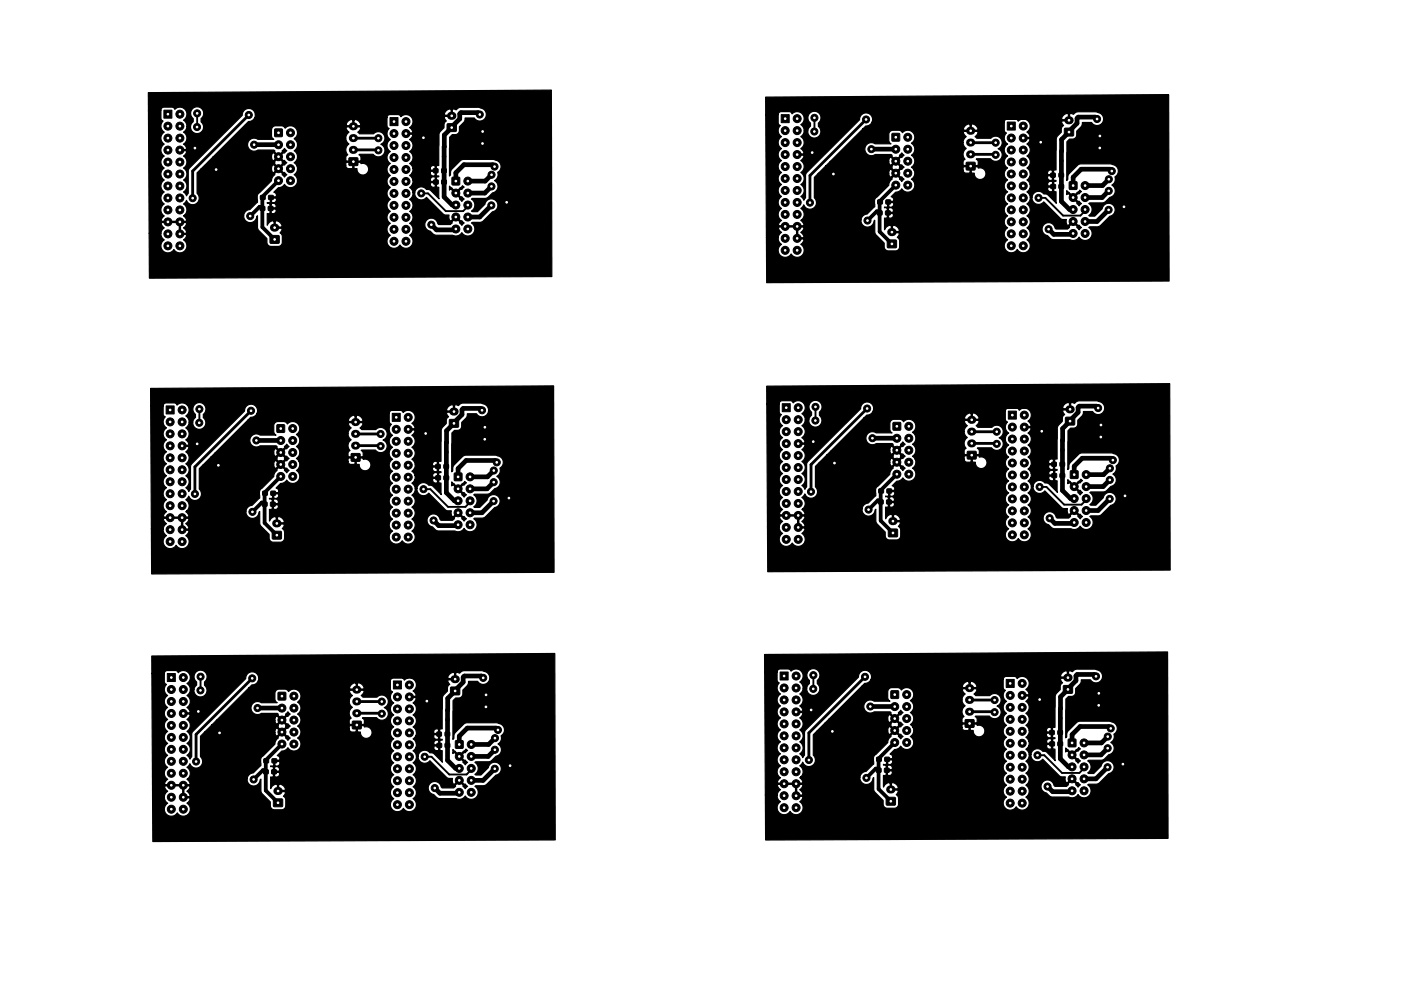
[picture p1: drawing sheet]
<svg xmlns="http://www.w3.org/2000/svg" width="297mm" height="210mm" viewBox="0 0 297 210" stroke-linecap="round" stroke-linejoin="round" font-family="sans-serif">
<g fill="#000" stroke="#000" stroke-width=".21">
<path d="M34.7 23.4h1.8v1.7h-1.8zM58.3 27.4h1.5v1.6h-1.5zM74 33.5h1.8v1.6h-1.8zM82.7 24.9h1.7v1.7h-1.7zM91.9 35.8h.9v.8h-.9zM91.9 38.2h1v.8h-.9zM93.7 35.8h.9v.8h-.9zM93.7 38.2h.9v.8h-.9zM94.8 26.3h1.9v1.5l-1.8 .1zM95.9 37.6h1.5v1.6h-1.5zM165.6 24.3h1.7v1.7h-1.7zM189.1 28.3h1.6v1.6h-1.6z"/>
<path d="M204.9 34.5h1.8v1.5h-1.8zM213.6 25.9h1.7v1.7h-1.7zM222.8 36.8h.9v.8h-.9zM222.8 39.2h.9l.1 .8h-1zM224.5 36.8h.9l.1 .8h-.9zM224.5 39.2h1v.8h-.9zM225.7 27.2h1.9v1.6h-1.9zM226.7 38.6h1.6v1.6h-1.6zM55.2 43.8h.9v.8h-.9zM55.2 41.5h1v.8h-.9zM56.9 43.8h.9l.1 .8h-1zM57 41.5h.9v.8h-.9z"/>
<path d="M57.3 50h1.8l.1 1.6h-1.9zM186.1 44.8h.9v.8h-.9zM186.1 42.4h.9l.1 .8-1 .1zM187.8 44.8h.9v.8h-.9zM187.8 42.4h1v.8l-.9 .1zM188.2 51h1.8v1.5h-1.8zM35.2 86.1h1.7v1.7h-1.7zM58.7 90.1h1.6v1.6h-1.6zM74.5 96.3h1.8v1.5h-1.8zM83.2 87.7h1.7v1.7h-1.7zM92.4 98.6h.9v.8h-.9zM94.1 98.6h.9l.1 .8h-.9z"/>
<path d="M95.3 89h1.9v1.6h-1.9zM165.9 85.6h1.7v1.7h-1.7zM189.4 89.7h1.5v1.5h-1.5zM205.1 95.8h1.8v1.5l-1.8 .1zM213.8 87.2h1.7v1.7h-1.7zM223 98.1h.9v.8h-.9zM224.8 98.1h.9v.8h-.9zM225.9 88.6h1.9v1.5h-1.8zM227 99.9h1.5v1.6h-1.5zM55.7 106.6h.9v.8h-.9zM55.7 104.2h.9l.1 .8-1 .1zM57.4 106.6h.9v.8h-.9z"/>
<path d="M57.4 104.2h1v.8l-.9 .1zM57.8 112.8h1.8v1.5h-1.8zM92.4 101h.9l.1 .8h-1zM94.1 101h1v.8h-.9zM96.3 100.4h1.6v1.6h-1.6zM186.3 106.1h.9v.8h-.9zM186.3 103.8h1v.8h-.9zM188 106.1h.9l.1 .8h-1zM188.1 103.8h.9v.8h-.9zM188.4 112.3h1.8l.1 1.5-1.9 .1zM223 100.5h1v.8h-.9zM224.8 100.5h.9v.8h-.9z"/>
<path d="M35.5 142.9h1.7v1.7h-1.7zM59 146.9h1.6v1.6h-1.6zM74.7 153h1.8l.1 1.6h-1.8zM83.4 144.5h1.7v1.7h-1.7zM92.6 155.3h.9l.1 .8-.9 .1zM92.7 157.7h.9v.8l-.9 .1zM94.4 155.3h.9v.8l-.9 .1zM94.4 157.7h.9v.8l-.9 .1zM95.6 145.8h1.8v1.6h-1.8zM96.6 157.2h1.6v1.5h-1.6zM165.4 142.6h1.7v1.7h-1.7zM188.9 146.6h1.6v1.6h-1.6z"/>
<path d="M204.7 152.7h1.8v1.6h-1.8zM213.3 144.1h1.7v1.7h-1.7zM222.6 155h.9v.8h-.9zM222.6 157.4h.9v.8h-.9zM224.3 155h.9v.8h-.9zM224.3 157.4h.9l.1 .8h-1zM225.5 145.5h1.8l.1 1.5-1.9 .1zM226.5 156.8h1.6v1.6h-1.6zM55.9 163.3h.9l.1 .8-1 .1zM56 161h.9v.8h-.9zM57.6 163.3h1v.8l-1 .1zM57.7 161h.9v.8h-.9z"/>
<path d="M58 169.5h1.9v1.6h-1.9zM185.8 163h1v.8h-1zM185.9 160.7h.9v.8h-.9zM187.6 163h.9v.8h-.9zM187.6 160.7h.9l.1 .8h-1zM187.9 169.2h1.9v1.6h-1.8z"/>
<circle cx="35.6" cy="36.9" r=".85"/>
<circle cx="35.6" cy="39.5" r=".85"/>
<circle cx="35.6" cy="26.8" r=".85"/>
<circle cx="35.6" cy="31.8" r=".85"/>
<circle cx="35.6" cy="29.3" r=".85"/>
<circle cx="35.6" cy="34.4" r=".85"/>
<circle cx="38.1" cy="26.8" r=".85"/>
<circle cx="38.1" cy="29.3" r=".85"/>
<circle cx="38.1" cy="39.5" r=".85"/>
<circle cx="38.1" cy="31.8" r=".85"/>
<circle cx="38.1" cy="36.9" r=".85"/>
<circle cx="38.1" cy="34.4" r=".85"/>
<circle cx="38.1" cy="24.2" r=".85"/>
<circle cx="41.3" cy="31.4" r=".75"/>
<circle cx="41.8" cy="27" r=".75"/>
<circle cx="41.8" cy="24" r=".75"/>
<circle cx="45.8" cy="36" r=".75"/>
<circle cx="52.7" cy="24.4" r=".75"/>
<circle cx="53.9" cy="30.7" r=".75"/>
<circle cx="59" cy="30.7" r=".85"/>
<circle cx="59" cy="35.8" r=".85"/>
<circle cx="59" cy="33.3" r=".85"/>
<circle cx="59" cy="38.3" r=".85"/>
<circle cx="61.6" cy="38.3" r=".85"/>
<circle cx="61.6" cy="28.2" r=".85"/>
<circle cx="61.6" cy="35.8" r=".85"/>
<circle cx="61.6" cy="30.7" r=".85"/>
<circle cx="61.6" cy="33.3" r=".85"/>
<circle cx="80.2" cy="31.9" r=".75"/>
<circle cx="80.2" cy="29.3" r=".75"/>
<circle cx="83.5" cy="36" r=".85"/>
<circle cx="83.5" cy="33.4" r=".85"/>
<circle cx="83.5" cy="28.3" r=".85"/>
<circle cx="83.5" cy="38.5" r=".85"/>
<circle cx="83.5" cy="30.9" r=".85"/>
<circle cx="86.1" cy="30.9" r=".85"/>
<circle cx="86.1" cy="25.8" r=".85"/>
<circle cx="86.1" cy="38.5" r=".85"/>
<circle cx="86.1" cy="33.4" r=".85"/>
<circle cx="86.1" cy="28.3" r=".85"/>
<circle cx="86.1" cy="36" r=".85"/>
<circle cx="89.8" cy="29.2" r=".75"/>
<circle cx="99.2" cy="38.4" r=".85"/>
<circle cx="101.7" cy="24.3" r=".75"/>
<circle cx="102.3" cy="30.4" r=".75"/>
<circle cx="102.3" cy="27.9" r=".75"/>
<circle cx="104.2" cy="39.5" r=".75"/>
<circle cx="104.2" cy="37.1" r=".75"/>
<circle cx="104.9" cy="35.3" r=".75"/>
<circle cx="166.5" cy="35.3" r=".85"/>
<circle cx="166.5" cy="32.8" r=".85"/>
<circle cx="166.5" cy="27.7" r=".85"/>
<circle cx="166.5" cy="30.3" r=".85"/>
<circle cx="166.5" cy="37.9" r=".85"/>
<circle cx="169" cy="32.8" r=".85"/>
<circle cx="169" cy="37.9" r=".85"/>
<circle cx="169" cy="27.7" r=".85"/>
<circle cx="169" cy="25.2" r=".85"/>
<circle cx="169" cy="35.3" r=".85"/>
<circle cx="169" cy="30.3" r=".85"/>
<circle cx="172.2" cy="32.4" r=".75"/>
<circle cx="172.7" cy="27.9" r=".75"/>
<circle cx="172.7" cy="25" r=".75"/>
<circle cx="176.7" cy="36.9" r=".75"/>
<circle cx="183.6" cy="25.3" r=".75"/>
<circle cx="184.7" cy="31.6" r=".75"/>
<circle cx="189.9" cy="31.7" r=".85"/>
<circle cx="189.9" cy="34.2" r=".85"/>
<circle cx="189.9" cy="39.3" r=".85"/>
<circle cx="189.9" cy="36.7" r=".85"/>
<circle cx="192.5" cy="31.7" r=".85"/>
<circle cx="192.5" cy="34.2" r=".85"/>
<circle cx="192.5" cy="29.1" r=".85"/>
<circle cx="192.5" cy="36.7" r=".85"/>
<circle cx="192.5" cy="39.3" r=".85"/>
<circle cx="211.1" cy="32.8" r=".75"/>
<circle cx="211.1" cy="30.3" r=".75"/>
<circle cx="214.4" cy="29.3" r=".85"/>
<circle cx="214.4" cy="36.9" r=".85"/>
<circle cx="214.4" cy="31.8" r=".85"/>
<circle cx="214.4" cy="39.4" r=".85"/>
<circle cx="214.4" cy="34.4" r=".85"/>
<circle cx="216.9" cy="31.8" r=".85"/>
<circle cx="216.9" cy="39.4" r=".85"/>
<circle cx="216.9" cy="36.9" r=".85"/>
<circle cx="216.9" cy="34.4" r=".85"/>
<circle cx="216.9" cy="29.3" r=".85"/>
<circle cx="216.9" cy="26.7" r=".85"/>
<circle cx="220.6" cy="30.2" r=".75"/>
<circle cx="230.1" cy="39.4" r=".85"/>
<circle cx="232.6" cy="25.2" r=".75"/>
<circle cx="233.2" cy="31.4" r=".75"/>
<circle cx="233.2" cy="28.8" r=".75"/>
<circle cx="235.1" cy="38" r=".75"/>
<circle cx="235.7" cy="36.3" r=".75"/>
<circle cx="35.6" cy="47.1" r=".85"/>
<circle cx="35.6" cy="52.2" r=".85"/>
<circle cx="35.6" cy="49.6" r=".85"/>
<circle cx="35.6" cy="44.5" r=".85"/>
<circle cx="35.6" cy="42" r=".85"/>
<circle cx="38.1" cy="47.1" r=".85"/>
<circle cx="38.1" cy="49.6" r=".85"/>
<circle cx="38.1" cy="52.2" r=".85"/>
<circle cx="38.1" cy="44.5" r=".85"/>
<circle cx="38.1" cy="42" r=".85"/>
<circle cx="40.8" cy="42" r=".75"/>
<circle cx="53.1" cy="45.8" r=".75"/>
<circle cx="83.5" cy="46.1" r=".85"/>
<circle cx="83.5" cy="43.6" r=".85"/>
<circle cx="83.5" cy="51.2" r=".85"/>
<circle cx="83.5" cy="48.7" r=".85"/>
<circle cx="83.5" cy="41" r=".85"/>
<circle cx="86.1" cy="46.1" r=".85"/>
<circle cx="86.1" cy="51.2" r=".85"/>
<circle cx="86.1" cy="48.7" r=".85"/>
<circle cx="86.1" cy="43.6" r=".85"/>
<circle cx="86.1" cy="41" r=".85"/>
<circle cx="89.3" cy="41" r=".75"/>
<circle cx="91.4" cy="47.7" r=".75"/>
<circle cx="96.6" cy="43.5" r=".85"/>
<circle cx="96.6" cy="46" r=".85"/>
<circle cx="96.6" cy="48.6" r=".85"/>
<circle cx="96.6" cy="41" r=".85"/>
<circle cx="99.2" cy="48.6" r=".85"/>
<circle cx="99.2" cy="46" r=".85"/>
<circle cx="99.2" cy="43.5" r=".85"/>
<circle cx="99.2" cy="41" r=".85"/>
<circle cx="104.2" cy="43.6" r=".75"/>
<circle cx="107.4" cy="42.9" r=".75"/>
<circle cx="166.5" cy="50.6" r=".85"/>
<circle cx="166.5" cy="45.5" r=".85"/>
<circle cx="166.5" cy="53.1" r=".85"/>
<circle cx="166.5" cy="48" r=".85"/>
<circle cx="166.5" cy="40.4" r=".85"/>
<circle cx="166.5" cy="43" r=".85"/>
<circle cx="169" cy="50.6" r=".85"/>
<circle cx="169" cy="53.1" r=".85"/>
<circle cx="169" cy="48" r=".85"/>
<circle cx="169" cy="45.5" r=".85"/>
<circle cx="169" cy="40.4" r=".85"/>
<circle cx="169" cy="43" r=".85"/>
<circle cx="171.7" cy="43" r=".75"/>
<circle cx="183.9" cy="46.8" r=".75"/>
<circle cx="214.4" cy="49.6" r=".85"/>
<circle cx="214.4" cy="44.5" r=".85"/>
<circle cx="214.4" cy="47.1" r=".85"/>
<circle cx="214.4" cy="52.1" r=".85"/>
<circle cx="214.4" cy="42" r=".85"/>
<circle cx="216.9" cy="52.1" r=".85"/>
<circle cx="216.9" cy="47.1" r=".85"/>
<circle cx="216.9" cy="49.6" r=".85"/>
<circle cx="216.9" cy="44.5" r=".85"/>
<circle cx="216.9" cy="42" r=".85"/>
<circle cx="220.2" cy="42" r=".75"/>
<circle cx="222.3" cy="48.6" r=".75"/>
<circle cx="227.5" cy="49.5" r=".85"/>
<circle cx="227.5" cy="47" r=".85"/>
<circle cx="227.5" cy="44.5" r=".85"/>
<circle cx="227.5" cy="41.9" r=".85"/>
<circle cx="230.1" cy="44.5" r=".85"/>
<circle cx="230.1" cy="49.5" r=".85"/>
<circle cx="230.1" cy="47" r=".85"/>
<circle cx="230.1" cy="41.9" r=".85"/>
<circle cx="235" cy="44.5" r=".75"/>
<circle cx="235.1" cy="40.5" r=".75"/>
<circle cx="238.3" cy="43.9" r=".75"/>
<circle cx="36.1" cy="89.5" r=".85"/>
<circle cx="36.1" cy="94.6" r=".85"/>
<circle cx="36.1" cy="99.7" r=".85"/>
<circle cx="36.1" cy="92.1" r=".85"/>
<circle cx="36.1" cy="97.1" r=".85"/>
<circle cx="38.6" cy="94.6" r=".85"/>
<circle cx="38.6" cy="87" r=".85"/>
<circle cx="38.6" cy="99.7" r=".85"/>
<circle cx="38.6" cy="89.5" r=".85"/>
<circle cx="38.6" cy="92.1" r=".85"/>
<circle cx="38.6" cy="97.1" r=".85"/>
<circle cx="41.8" cy="94.2" r=".75"/>
<circle cx="42.2" cy="89.7" r=".75"/>
<circle cx="42.3" cy="86.8" r=".75"/>
<circle cx="46.3" cy="98.7" r=".75"/>
<circle cx="53.2" cy="87.1" r=".75"/>
<circle cx="54.4" cy="93.4" r=".75"/>
<circle cx="59.5" cy="98.5" r=".85"/>
<circle cx="59.5" cy="93.5" r=".85"/>
<circle cx="59.5" cy="96" r=".85"/>
<circle cx="62.1" cy="90.9" r=".85"/>
<circle cx="62.1" cy="98.5" r=".85"/>
<circle cx="62.1" cy="93.5" r=".85"/>
<circle cx="62.1" cy="96" r=".85"/>
<circle cx="80.7" cy="94.6" r=".75"/>
<circle cx="80.7" cy="92.1" r=".75"/>
<circle cx="84" cy="96.2" r=".85"/>
<circle cx="84" cy="91.1" r=".85"/>
<circle cx="84" cy="93.6" r=".85"/>
<circle cx="84" cy="98.7" r=".85"/>
<circle cx="86.6" cy="96.2" r=".85"/>
<circle cx="86.6" cy="88.5" r=".85"/>
<circle cx="86.6" cy="91.1" r=".85"/>
<circle cx="86.6" cy="93.6" r=".85"/>
<circle cx="86.6" cy="98.7" r=".85"/>
<circle cx="90.2" cy="92" r=".75"/>
<circle cx="102.2" cy="87" r=".75"/>
<circle cx="102.8" cy="93.2" r=".75"/>
<circle cx="102.8" cy="90.6" r=".75"/>
<circle cx="104.7" cy="99.8" r=".75"/>
<circle cx="105.3" cy="98.1" r=".75"/>
<circle cx="166.7" cy="91.6" r=".85"/>
<circle cx="166.7" cy="96.7" r=".85"/>
<circle cx="166.7" cy="94.1" r=".85"/>
<circle cx="166.7" cy="89" r=".85"/>
<circle cx="166.7" cy="99.2" r=".85"/>
<circle cx="169.2" cy="94.1" r=".85"/>
<circle cx="169.2" cy="91.6" r=".85"/>
<circle cx="169.2" cy="89" r=".85"/>
<circle cx="169.2" cy="99.2" r=".85"/>
<circle cx="169.2" cy="86.5" r=".85"/>
<circle cx="169.2" cy="96.7" r=".85"/>
<circle cx="172.4" cy="93.7" r=".75"/>
<circle cx="172.9" cy="89.2" r=".75"/>
<circle cx="172.9" cy="86.3" r=".75"/>
<circle cx="176.9" cy="98.2" r=".75"/>
<circle cx="183.8" cy="86.7" r=".75"/>
<circle cx="185" cy="93" r=".75"/>
<circle cx="190.2" cy="95.5" r=".85"/>
<circle cx="190.2" cy="98.1" r=".85"/>
<circle cx="190.2" cy="93" r=".85"/>
<circle cx="192.7" cy="95.5" r=".85"/>
<circle cx="192.7" cy="90.4" r=".85"/>
<circle cx="192.7" cy="93" r=".85"/>
<circle cx="192.7" cy="98.1" r=".85"/>
<circle cx="211.3" cy="94.2" r=".75"/>
<circle cx="211.3" cy="91.6" r=".75"/>
<circle cx="214.6" cy="98.2" r=".85"/>
<circle cx="214.6" cy="95.7" r=".85"/>
<circle cx="214.6" cy="93.2" r=".85"/>
<circle cx="214.6" cy="90.6" r=".85"/>
<circle cx="217.2" cy="98.2" r=".85"/>
<circle cx="217.2" cy="93.2" r=".85"/>
<circle cx="217.2" cy="90.6" r=".85"/>
<circle cx="217.2" cy="88.1" r=".85"/>
<circle cx="217.2" cy="95.7" r=".85"/>
<circle cx="220.9" cy="91.5" r=".75"/>
<circle cx="232.8" cy="86.6" r=".75"/>
<circle cx="233.4" cy="92.7" r=".75"/>
<circle cx="233.4" cy="90.2" r=".75"/>
<circle cx="235.3" cy="99.4" r=".75"/>
<circle cx="235.9" cy="97.6" r=".75"/>
<circle cx="36.1" cy="112.4" r=".85"/>
<circle cx="36.1" cy="109.8" r=".85"/>
<circle cx="36.1" cy="114.9" r=".85"/>
<circle cx="36.1" cy="104.8" r=".85"/>
<circle cx="36.1" cy="107.3" r=".85"/>
<circle cx="36.1" cy="102.2" r=".85"/>
<circle cx="38.6" cy="104.8" r=".85"/>
<circle cx="38.6" cy="102.2" r=".85"/>
<circle cx="38.6" cy="112.4" r=".85"/>
<circle cx="38.6" cy="114.9" r=".85"/>
<circle cx="38.6" cy="109.8" r=".85"/>
<circle cx="38.6" cy="107.3" r=".85"/>
<circle cx="41.3" cy="104.8" r=".75"/>
<circle cx="53.5" cy="108.6" r=".75"/>
<circle cx="59.5" cy="101.1" r=".85"/>
<circle cx="62.1" cy="101.1" r=".85"/>
<circle cx="84" cy="108.9" r=".85"/>
<circle cx="84" cy="103.8" r=".85"/>
<circle cx="84" cy="106.3" r=".85"/>
<circle cx="84" cy="101.2" r=".85"/>
<circle cx="84" cy="111.4" r=".85"/>
<circle cx="84" cy="113.9" r=".85"/>
<circle cx="86.6" cy="111.4" r=".85"/>
<circle cx="86.6" cy="108.9" r=".85"/>
<circle cx="86.6" cy="103.8" r=".85"/>
<circle cx="86.6" cy="113.9" r=".85"/>
<circle cx="86.6" cy="101.2" r=".85"/>
<circle cx="86.6" cy="106.3" r=".85"/>
<circle cx="89.8" cy="103.8" r=".75"/>
<circle cx="91.9" cy="110.4" r=".75"/>
<circle cx="97.1" cy="103.7" r=".85"/>
<circle cx="97.1" cy="106.3" r=".85"/>
<circle cx="97.1" cy="111.3" r=".85"/>
<circle cx="97.1" cy="108.8" r=".85"/>
<circle cx="99.7" cy="108.8" r=".85"/>
<circle cx="99.7" cy="103.7" r=".85"/>
<circle cx="99.7" cy="106.3" r=".85"/>
<circle cx="99.7" cy="101.2" r=".85"/>
<circle cx="99.7" cy="111.3" r=".85"/>
<circle cx="104.6" cy="106.3" r=".75"/>
<circle cx="104.7" cy="102.3" r=".75"/>
<circle cx="107.9" cy="105.7" r=".75"/>
<circle cx="166.7" cy="109.4" r=".85"/>
<circle cx="166.7" cy="114.4" r=".85"/>
<circle cx="166.7" cy="111.9" r=".85"/>
<circle cx="166.7" cy="101.7" r=".85"/>
<circle cx="166.7" cy="106.8" r=".85"/>
<circle cx="166.7" cy="104.3" r=".85"/>
<circle cx="169.2" cy="106.8" r=".85"/>
<circle cx="169.2" cy="101.7" r=".85"/>
<circle cx="169.2" cy="114.4" r=".85"/>
<circle cx="169.2" cy="111.9" r=".85"/>
<circle cx="169.2" cy="104.3" r=".85"/>
<circle cx="169.2" cy="109.4" r=".85"/>
<circle cx="172" cy="104.3" r=".75"/>
<circle cx="184.1" cy="108.1" r=".75"/>
<circle cx="190.2" cy="100.6" r=".85"/>
<circle cx="192.7" cy="100.6" r=".85"/>
<circle cx="214.6" cy="108.4" r=".85"/>
<circle cx="214.6" cy="100.8" r=".85"/>
<circle cx="214.6" cy="110.9" r=".85"/>
<circle cx="214.6" cy="105.9" r=".85"/>
<circle cx="214.6" cy="113.5" r=".85"/>
<circle cx="214.6" cy="103.3" r=".85"/>
<circle cx="217.2" cy="110.9" r=".85"/>
<circle cx="217.2" cy="105.9" r=".85"/>
<circle cx="217.2" cy="113.5" r=".85"/>
<circle cx="217.2" cy="108.4" r=".85"/>
<circle cx="217.2" cy="100.8" r=".85"/>
<circle cx="217.2" cy="103.3" r=".85"/>
<circle cx="220.4" cy="103.3" r=".75"/>
<circle cx="222.5" cy="109.9" r=".75"/>
<circle cx="227.7" cy="110.9" r=".85"/>
<circle cx="227.7" cy="108.3" r=".85"/>
<circle cx="227.7" cy="103.2" r=".85"/>
<circle cx="227.7" cy="105.8" r=".85"/>
<circle cx="230.3" cy="103.2" r=".85"/>
<circle cx="230.3" cy="105.8" r=".85"/>
<circle cx="230.3" cy="108.3" r=".85"/>
<circle cx="230.3" cy="100.7" r=".85"/>
<circle cx="230.3" cy="110.9" r=".85"/>
<circle cx="235.3" cy="105.8" r=".75"/>
<circle cx="235.3" cy="101.8" r=".75"/>
<circle cx="238.5" cy="105.2" r=".75"/>
<circle cx="36.3" cy="148.8" r=".85"/>
<circle cx="36.3" cy="156.4" r=".85"/>
<circle cx="36.3" cy="151.4" r=".85"/>
<circle cx="36.3" cy="159" r=".85"/>
<circle cx="36.3" cy="146.3" r=".85"/>
<circle cx="36.3" cy="153.9" r=".85"/>
<circle cx="38.9" cy="148.8" r=".85"/>
<circle cx="38.9" cy="151.4" r=".85"/>
<circle cx="38.9" cy="159" r=".85"/>
<circle cx="38.9" cy="156.4" r=".85"/>
<circle cx="38.9" cy="146.3" r=".85"/>
<circle cx="38.9" cy="143.7" r=".85"/>
<circle cx="38.9" cy="153.9" r=".85"/>
<circle cx="42" cy="150.9" r=".75"/>
<circle cx="42.5" cy="146.5" r=".75"/>
<circle cx="42.5" cy="143.6" r=".75"/>
<circle cx="46.5" cy="155.5" r=".75"/>
<circle cx="53.5" cy="143.9" r=".75"/>
<circle cx="54.6" cy="150.2" r=".75"/>
<circle cx="59.8" cy="150.2" r=".85"/>
<circle cx="59.8" cy="157.9" r=".85"/>
<circle cx="59.8" cy="155.3" r=".85"/>
<circle cx="59.8" cy="152.8" r=".85"/>
<circle cx="62.3" cy="150.2" r=".85"/>
<circle cx="62.3" cy="155.3" r=".85"/>
<circle cx="62.3" cy="157.9" r=".85"/>
<circle cx="62.3" cy="147.7" r=".85"/>
<circle cx="62.3" cy="152.8" r=".85"/>
<circle cx="80.9" cy="148.8" r=".75"/>
<circle cx="80.9" cy="151.4" r=".75"/>
<circle cx="84.3" cy="158" r=".85"/>
<circle cx="84.3" cy="147.9" r=".85"/>
<circle cx="84.3" cy="150.4" r=".85"/>
<circle cx="84.3" cy="155.5" r=".85"/>
<circle cx="84.3" cy="152.9" r=".85"/>
<circle cx="86.8" cy="147.9" r=".85"/>
<circle cx="86.8" cy="145.3" r=".85"/>
<circle cx="86.8" cy="152.9" r=".85"/>
<circle cx="86.8" cy="158" r=".85"/>
<circle cx="86.8" cy="150.4" r=".85"/>
<circle cx="86.8" cy="155.5" r=".85"/>
<circle cx="90.5" cy="148.7" r=".75"/>
<circle cx="99.9" cy="157.9" r=".85"/>
<circle cx="102.4" cy="143.8" r=".75"/>
<circle cx="103" cy="150" r=".75"/>
<circle cx="103" cy="147.4" r=".75"/>
<circle cx="104.9" cy="159.1" r=".75"/>
<circle cx="104.9" cy="156.6" r=".75"/>
<circle cx="105.6" cy="154.9" r=".75"/>
<circle cx="166.2" cy="158.7" r=".85"/>
<circle cx="166.2" cy="146" r=".85"/>
<circle cx="166.2" cy="156.1" r=".85"/>
<circle cx="166.2" cy="153.6" r=".85"/>
<circle cx="166.2" cy="151" r=".85"/>
<circle cx="166.2" cy="148.5" r=".85"/>
<circle cx="168.8" cy="158.7" r=".85"/>
<circle cx="168.8" cy="151" r=".85"/>
<circle cx="168.8" cy="146" r=".85"/>
<circle cx="168.8" cy="156.1" r=".85"/>
<circle cx="168.8" cy="143.4" r=".85"/>
<circle cx="168.8" cy="148.5" r=".85"/>
<circle cx="168.8" cy="153.6" r=".85"/>
<circle cx="172" cy="150.6" r=".75"/>
<circle cx="172.4" cy="146.2" r=".75"/>
<circle cx="172.4" cy="143.2" r=".75"/>
<circle cx="176.5" cy="155.2" r=".75"/>
<circle cx="183.4" cy="143.6" r=".75"/>
<circle cx="184.5" cy="149.9" r=".75"/>
<circle cx="189.7" cy="155" r=".85"/>
<circle cx="189.7" cy="152.5" r=".85"/>
<circle cx="189.7" cy="157.5" r=".85"/>
<circle cx="189.7" cy="149.9" r=".85"/>
<circle cx="192.2" cy="149.9" r=".85"/>
<circle cx="192.2" cy="155" r=".85"/>
<circle cx="192.2" cy="152.5" r=".85"/>
<circle cx="192.2" cy="157.5" r=".85"/>
<circle cx="192.2" cy="147.4" r=".85"/>
<circle cx="210.9" cy="151.1" r=".75"/>
<circle cx="210.9" cy="148.5" r=".75"/>
<circle cx="214.2" cy="155.2" r=".85"/>
<circle cx="214.2" cy="150.1" r=".85"/>
<circle cx="214.2" cy="157.7" r=".85"/>
<circle cx="214.2" cy="147.5" r=".85"/>
<circle cx="214.2" cy="152.6" r=".85"/>
<circle cx="216.7" cy="157.7" r=".85"/>
<circle cx="216.7" cy="155.2" r=".85"/>
<circle cx="216.7" cy="147.5" r=".85"/>
<circle cx="216.7" cy="145" r=".85"/>
<circle cx="216.7" cy="150.1" r=".85"/>
<circle cx="216.7" cy="152.6" r=".85"/>
<circle cx="220.4" cy="148.4" r=".75"/>
<circle cx="229.8" cy="157.6" r=".85"/>
<circle cx="232.4" cy="143.5" r=".75"/>
<circle cx="232.9" cy="149.6" r=".75"/>
<circle cx="233" cy="147.1" r=".75"/>
<circle cx="234.9" cy="158.7" r=".75"/>
<circle cx="234.9" cy="156.3" r=".75"/>
<circle cx="235.5" cy="154.5" r=".75"/>
<circle cx="36.3" cy="166.6" r=".85"/>
<circle cx="36.3" cy="164.1" r=".85"/>
<circle cx="36.3" cy="161.5" r=".85"/>
<circle cx="36.3" cy="171.7" r=".85"/>
<circle cx="36.3" cy="169.1" r=".85"/>
<circle cx="38.9" cy="161.5" r=".85"/>
<circle cx="38.9" cy="166.6" r=".85"/>
<circle cx="38.9" cy="164.1" r=".85"/>
<circle cx="38.9" cy="171.7" r=".85"/>
<circle cx="38.9" cy="169.1" r=".85"/>
<circle cx="41.6" cy="161.6" r=".75"/>
<circle cx="53.8" cy="165.4" r=".75"/>
<circle cx="84.3" cy="170.7" r=".85"/>
<circle cx="84.3" cy="168.2" r=".85"/>
<circle cx="84.3" cy="160.6" r=".85"/>
<circle cx="84.3" cy="163.1" r=".85"/>
<circle cx="84.3" cy="165.6" r=".85"/>
<circle cx="86.8" cy="170.7" r=".85"/>
<circle cx="86.8" cy="168.2" r=".85"/>
<circle cx="86.8" cy="165.6" r=".85"/>
<circle cx="86.8" cy="160.6" r=".85"/>
<circle cx="86.8" cy="163.1" r=".85"/>
<circle cx="90" cy="160.6" r=".75"/>
<circle cx="92.2" cy="167.2" r=".75"/>
<circle cx="97.4" cy="168.1" r=".85"/>
<circle cx="97.4" cy="160.5" r=".85"/>
<circle cx="97.4" cy="165.6" r=".85"/>
<circle cx="97.4" cy="163" r=".85"/>
<circle cx="99.9" cy="168.1" r=".85"/>
<circle cx="99.9" cy="160.5" r=".85"/>
<circle cx="99.9" cy="163" r=".85"/>
<circle cx="99.9" cy="165.6" r=".85"/>
<circle cx="104.9" cy="163.1" r=".75"/>
<circle cx="108.1" cy="162.4" r=".75"/>
<circle cx="166.2" cy="171.4" r=".85"/>
<circle cx="166.2" cy="168.8" r=".85"/>
<circle cx="166.2" cy="166.3" r=".85"/>
<circle cx="166.2" cy="161.2" r=".85"/>
<circle cx="166.2" cy="163.7" r=".85"/>
<circle cx="168.8" cy="168.8" r=".85"/>
<circle cx="168.8" cy="171.4" r=".85"/>
<circle cx="168.8" cy="166.3" r=".85"/>
<circle cx="168.8" cy="161.2" r=".85"/>
<circle cx="168.8" cy="163.7" r=".85"/>
<circle cx="171.5" cy="161.2" r=".75"/>
<circle cx="183.7" cy="165" r=".75"/>
<circle cx="214.2" cy="170.4" r=".85"/>
<circle cx="214.2" cy="167.9" r=".85"/>
<circle cx="214.2" cy="160.2" r=".85"/>
<circle cx="214.2" cy="165.3" r=".85"/>
<circle cx="214.2" cy="162.8" r=".85"/>
<circle cx="216.7" cy="170.4" r=".85"/>
<circle cx="216.7" cy="167.9" r=".85"/>
<circle cx="216.7" cy="165.3" r=".85"/>
<circle cx="216.7" cy="162.8" r=".85"/>
<circle cx="216.7" cy="160.2" r=".85"/>
<circle cx="220" cy="160.2" r=".75"/>
<circle cx="222.1" cy="166.9" r=".75"/>
<circle cx="227.3" cy="165.2" r=".85"/>
<circle cx="227.3" cy="160.2" r=".85"/>
<circle cx="227.3" cy="162.7" r=".85"/>
<circle cx="227.3" cy="167.8" r=".85"/>
<circle cx="229.8" cy="167.8" r=".85"/>
<circle cx="229.8" cy="162.7" r=".85"/>
<circle cx="229.8" cy="160.2" r=".85"/>
<circle cx="229.8" cy="165.2" r=".85"/>
<circle cx="234.8" cy="162.8" r=".75"/>
<circle cx="238.1" cy="162.1" r=".75"/>
</g>
<g fill="none" stroke="#000" stroke-width="1.7">
<path d="M74.8 26.8h.2M74.8 29.3h.2M74.8 31.8h.2M95.6 24.6h.3M205.7 27.7h.2M205.7 30.2h.2M205.7 32.7h.2M226.5 25.5h.3M58.1 48.3h.3M189 49.2h.3M75.3 94.5h.2M75.3 92h.2"/>
<path d="M75.3 89.5h.2M96.1 87.3h.3M205.9 89.1h.2M205.9 91.6h.2M205.9 94.1h.2M226.7 86.8h.3M58.6 111h.3M189.2 110.6h.3M75.5 146.3h.3M75.5 148.8h.3M75.5 151.3h.3M96.4 144.1h.3"/>
<path d="M205.4 146h.3M205.4 148.5h.3M205.4 151h.3M226.3 143.8h.3M58.8 167.8h.3M188.7 167.5h.3"/>
</g>
<g fill="none" stroke="#000" stroke-width="1">
<path d="M53.9 30.7h5.1M59 30.7h.1M101.7 24.3l-.4-.4h-3.6l-.2 .3v1l-3.3 3.4v13.2l1.7 1.7h.8M104.2 39.5l-1.4 1.5h-3.6M104.2 37.1l-1.3 1.3h-3.7M104.8 35.3l-.4-.4h-6l-1.7 1.8v1.7M184.7 31.6h5.2M189.9 31.6v.1M225.1 32.1h-.1M232.6 25.2l-.4-.4h-3.6l-.2 .3v1.1l-3.3 3.4-.1 13.1 1.8 1.8h.7M235.1 38l-1.3 1.4h-3.7M235.7 36.3l-.4-.4h-6.1l-1.7 1.7v1.8"/>
<path d="M91.4 47.7l1.1 1.1h4l.2-.2M104.2 43.6l-2.5 2.4h-2.5M222.3 48.6l1.1 1.1h3.9l.2-.2M235.1 44.5l-2.5 2.5h-2.5M235.1 40.5l-1.4 1.4h-3.6M54.3 93.4h5.2M59.5 93.4v.1M102.2 87l-.4-.4h-3.6l-.2 .3v1.1l-3.3 3.4-.1 13.1 1.8 1.8h.7M104.7 99.8l-1.3 1.4h-3.7M105.3 98.1l-.4-.4h-6.1l-1.7 1.7v1.8M185 93h5.1M190.1 93h.1"/>
<path d="M232.8 86.6l-.4-.4h-3.6l-.2 .2v1.1l-3.3 3.4v13.2l1.7 1.7h.8M235.3 99.4l-1.3 1.3h-3.7M236 97.6l-.5-.4h-6l-1.7 1.7v1.8M91.9 110.4l1.1 1.1h3.9l.2-.2M104.7 106.3l-2.5 2.5h-2.5M104.7 102.3l-1.4 1.4h-3.6M222.5 109.9l1.2 1.1h3.9l.2-.1M235.3 105.8l-2.5 2.5h-2.5M235.3 101.8l-1.4 1.4h-3.6M54.6 150.2h5.2M102.4 143.8l-.3-.4h-3.6l-.3 .3v1l-3.3 3.5v13.1l1.7 1.7h.8M104.9 159.1l-1.4 1.4h-3.6"/>
<path d="M104.9 156.6l-1.3 1.3h-3.7M105.6 154.9l-.4-.4h-6.1l-1.7 1.7v1.7M184.5 149.9h5.2M189.7 149.9h.1M232.4 143.5l-.4-.4h-3.6l-.3 .3v1l-3.3 3.4v13.2l1.7 1.7h.8M234.8 158.7l-1.4 1.5h-3.6M234.9 156.3l-1.4 1.3h-3.7M235.5 154.5l-.4-.4h-6.1l-1.7 1.8v1.7M92.2 167.2l1.1 1.1h3.9l.2-.2M104.9 163.1l-2.5 2.5h-2.5M222.1 166.9l1.1 1.1h3.9l.2-.2M234.8 162.8l-2.4 2.4h-2.6"/>
</g>
<g fill="none" stroke="#000" stroke-width=".6">
<path d="M52.7 24.4l-11.8 11.9v5.7M74.9 31.8l5.3 .1M74.9 29.3h.1M75 29.3h5.2M183.6 25.3l-11.9 11.9v5.8M205.8 32.7l5.3 .1M205.8 30.2v.1M205.8 30.3h5.3M53.2 87.1l-11.9 11.9v5.8M75.4 94.5l5.3 .1M75.4 92v.1M75.4 92.1h5.3"/>
<path d="M183.9 86.7l-11.9 11.9v5.7M206 94.1l5.3 .1M206 91.6h.1M206 91.6h5.3M53.5 143.9l-11.9 11.9v5.8M75.7 151.3l5.3 .1M75.7 148.8h5.3M183.4 143.6l-11.9 11.9v5.7M205.6 151l5.3 .1M205.6 148.5h5.3"/>
</g>
<g fill="none" stroke="#000" stroke-width=".4">
<path d="M41.8 24v3M172.7 25l-.1 2.9M89.3 41h1.5l3.7 3.8h3.7l1-1v-.3M89.3 41h.1M220.2 42h1.4l3.8 3.7h3.7l1-1v-.2M220.2 42h.1M42.3 86.8v2.9M172.9 86.3v2.9M89.8 103.8h1.4l3.8 3.7h3.7l1-1v-.2M89.8 103.8h.1M220.4 103.3h1.5l3.7 3.8h3.7l1-1v-.3M42.5 143.6v2.9"/>
<path d="M42.5 146.5h.1M172.5 143.2v2.9M172.5 146.1l-.1 .1M90 160.6h1.5l3.7 3.7h3.7l1-1v-.3M90 160.5v.1M220 160.2h1.4l3.8 3.8h3.6l1-1v-.3M220 160.2h.1"/>
</g>
<path d="M59 38.3l-3.4 3.5v6.4l2.6 2.6M189.9 39.3l-3.4 3.4v6.4l2.6 2.6M55.6 43.9h-.6l-2 1.9M186.5 44.8h-.6l-2 2M56.1 106.6h-.6l-2 2M59.5 101.1l-3.4 3.4v6.4l2.6 2.6M186.7 106.1h-.6l-2 2M190.1 100.6l-3.4 3.4v6.5l2.6 2.6M59.8 157.9l-3.5 3.4v6.4l2.7 2.6M189.7 157.5l-3.4 3.5v6.4l2.6 2.6M56.3 163.4h-.6l-1.9 2M186.3 163.1h-.6l-2 1.9" fill="none" stroke="#000" stroke-width=".8"/>
<path d="M95.3 39.5l1.4 1.3 1.4-1.4 .3 .3-.5 .5-.2-.1-.9 .9 .9 .8 .2-.1 .5 .5-.5 .5-.5-.5 .1-.2-1.9-1.9-.3 .2zM31.5 19.7l85.4-.6 .1 39.6-85.3 .3-.1-9.5h2.5l.2 .8 .5 .6-.1 .1a1.49 1.49 0 0 0-.1 2.3 1.49 1.49 0 0 0 2.3-.4 1.49 1.49 0 0 0 2.3 .3 1.49 1.49 0 0 0-.3-2.3l.3-.3a.67 .67 0 0 0 .3-.8h-1.5v-2.6h.3v2.3h1.2l.1-.2-.4-.7-.3-.2 .5-.5 .2-.5-.1-.2h-5.2a.96 .96 0 0 0 .5 1.1l-.5 .6-.2 .6h-2.5l-.1-26.1h2.6v1.8l.5 .5a1.48 1.48 0 0 0 .2 2.3 1.48 1.48 0 0 0 0 2.6 1.48 1.48 0 0 0 0 2.5 1.48 1.48 0 0 0 0 2.6 1.48 1.48 0 0 0 0 2.5 1.48 1.48 0 0 0 0 2.5 1.48 1.48 0 0 0 0 2.6 1.48 1.48 0 0 0 0 2.5l-.3 .3a.67 .67 0 0 0-.2 .9h5.2v-.4l-.6-.8 .2-.1h12.6v.3a1.39 1.39 0 0 0 1.4 1.2 1.39 1.39 0 0 0 1.3-1.3l.2-.1 .1 2.8 1.9 2 .1 1.3 .6 .4h1.7a.89 .89 0 0 0 .9-.9l-.1-1.4-.4-.6 .4-.7-.1-.3h-1.6v-1.4h.3v1.2h1.3a1.03 1.03 0 0 0-1.3-1.2 1.25 1.25 0 0 0-1.7 .8v-2.5h.4l.1-.1v-.8h.3v.8l.2 .1a.64 .64 0 0 0 .7-.2 .64 .64 0 0 0 0-.7h-1.2v-1.1h.3v.8h.9l.1-.2a.65 .65 0 0 0-.2-.7 .65 .65 0 0 0-.8 .1l-.8-.2v-.1h.5l.1-.2v-.8h.3v.8l.1 .2a.64 .64 0 0 0 .8-.2 .64 .64 0 0 0 0-.8h-1.2v-.2h1.2l.1-.2a.67 .67 0 0 0-.5-.8l.9-1 .8-.2 .5-.5 .1 .2a1.49 1.49 0 0 0 2.3 0 1.49 1.49 0 0 0-.3-2.2 1.47 1.47 0 0 0 .5-2h10.4l.1 .4 .3 .2 .9 .1 .2-.2v-1.2h.3v1.2l.1 .2h.5a1.24 1.24 0 0 0 1.3 1.3 1.24 1.24 0 0 0 1.1-1.4 1.24 1.24 0 0 0-1.6-1l-.1-.3h-2.9l-.2 .2v.5h-10.4l-.5-.6a1.48 1.48 0 0 0 0-2.5 1.48 1.48 0 0 0 0-2.6l.2-.1h10.7l.1 .6 .6 .7a1.49 1.49 0 0 0-.3 2.2l-.4 .5v.7l.2 .2h2.9l.1-.2v-.7l-.4-.5 .1-.1 2.9 .1a1.39 1.39 0 0 0 2.2-.1 1.39 1.39 0 0 0-.6-2.1 1.39 1.39 0 0 0 .7-2.1 1.39 1.39 0 0 0-2.2-.1h-3l-.3-.4 .5-.6 .1-.2-.1-.3h-2.9a.88 .88 0 0 0 .5 1.1l-.4 .5-.3 .8h-10.7l.1-.2a1.49 1.49 0 0 0-.2-2.1 1.49 1.49 0 0 0-2 .2l-.4-.4-.4-.1h-1.4l-.5 .2-.2 .5v1.4l.1 .5 .4 .3-3.6-.1a1.39 1.39 0 0 0-2 1.3 1.39 1.39 0 0 0 2.2 1h3.4l.2 .2-.1 .2 .8 .9 .9-.9-.1-.2 .5-.5 .5 .5-.5 .5-.2-.1-.9 .9 .9 .8 .2-.1 .5 .5-.5 .5-.2-.1-.9 .9 .9 .8h.2l.5 .5-.5 .5-.5-.5 .1-.3-.9-.8-.8 .8 .1 .3-.6 .5-.1 .8-2.5 2.5a1.18 1.18 0 0 0-.5 1.5v.5l-1.6 1.6-.8 .3-.5 .9h-12.6a1.48 1.48 0 0 0-.2-2.4l.6-.8a1.39 1.39 0 0 0 2.1 .7 1.39 1.39 0 0 0 .2-2.2v-4.3l.8-.8h15l.2 .7h.2l.9-.8-.9-.9-.2 .1-.2 .9h-15l1.6-1.6h14v.5l.8 .8 .9-.8v-.5l-.9-.9-.8 .9h-14l.9-1h12.5l.2 .7 .2 .1 .9-.8-.9-.9-.2 .1-.2 .8h-12.5l6.9-6.9h21.4l.1 .3h1.3v-1.2h.3v1.2h1.3a1.04 1.04 0 0 0-1.3-1.2 1.27 1.27 0 0 0-1.7 .9h-21.4l.7-.6 .9-.3 .4-.6h28l.1 1.9 .4 .5a1.48 1.48 0 0 0 .3 2.3 1.48 1.48 0 0 0 0 2.5 1.48 1.48 0 0 0 0 2.6 1.48 1.48 0 0 0 0 2.5 1.48 1.48 0 0 0 0 2.6 1.48 1.48 0 0 0 0 2.5 1.48 1.48 0 0 0 0 2.5 1.48 1.48 0 0 0 0 2.6 1.48 1.48 0 0 0 0 2.5 1.49 1.49 0 0 0-.3 2.4 1.49 1.49 0 0 0 2.3-.3 1.49 1.49 0 0 0 2.3 .3 1.49 1.49 0 0 0-.3-2.4 1.48 1.48 0 0 0 0-2.5 1.48 1.48 0 0 0 0-2.6 1.48 1.48 0 0 0 0-2.5l.6-.6 .2-.8h.3v.3a1.39 1.39 0 0 0 1 1.2 1.39 1.39 0 0 0 1.5-.5l3.7 3.6 1.1 .1v.5l.2 .7 .2 .1 1.1-1.1 1 1.1 .2-.1 .5 .5-.5 .5-.5-.5 .1-.2-.8-.9-.9 .9 .1 .2-.4 .3h-2.5l-.2-.2a1.39 1.39 0 0 0-2.3-.7 1.39 1.39 0 0 0 .7 2.3l.7 .7 .6 .2h3.5l.8 .2 .6-.2 .5-.5 .1 .1a1.49 1.49 0 0 0 2.3 .1 1.49 1.49 0 0 0-.3-2.3l.2-.1 1.9-.1 2.5-2.2a1.39 1.39 0 0 0 .5-2.4 1.39 1.39 0 0 0-2.3 .8l-1.6 1.6h-1l-.2-.1a1.48 1.48 0 0 0 0-2.6l.2-.1h2.8l.4-.2 1.2-1a1.39 1.39 0 0 0 1-1.2 1.39 1.39 0 0 0-.8-1.4 1.38 1.38 0 0 0 .7-1.7 1.44 1.44 0 0 0 .7-1.6 1.44 1.44 0 0 0-1.3-1.1h-7l-2.2 2.1-.2 1.1-.2 .3v-8.3l.6-.5 .8-.1 .6-.3 .1-1.3 1-1.1 .2-.8h2a1.41 1.41 0 0 0 2.4-.1 1.41 1.41 0 0 0-1.2-2.1h-4.1l-.6 .2-.4 .3-.6-.2-.2 .1v1.5h-1.6l-.1 .2 .4 .8-.4 .4-.1 1-.8 .9-.2 .4-.1 6.7h-.3l-.2 .2v1.9l.2 .1h.3v.2l-.5 .2v1.9l.5 .1 .1 2.5-1.9-1.9-.8-.1a1.39 1.39 0 0 0-1.5-.5 1.39 1.39 0 0 0-1 1.2h-.3l-.2-.6-.6-.5 .6-.7h3.8a.63 .63 0 0 0 .4 .6 .63 .63 0 0 0 .7-.1v-.8h-.9l-.2 .3h-3.8l.1-1h3.7l.2 .4h.9v-.8a.63 .63 0 0 0-.7-.1 .63 .63 0 0 0-.4 .5h-3.7l-.3-.5-.4-.4 .6-.5h3.8a.62 .62 0 0 0 .4 .6 .62 .62 0 0 0 .6-.1v-.8h-.8l-.2 .3h-3.8l.1-1h3.7l.2 .4h.8v-.8l-.1-.2a.69 .69 0 0 0-.9 .6h-3.7l-.1-.4-.6-.6a1.48 1.48 0 0 0 0-2.6 1.48 1.48 0 0 0 0-2.5l.4-.3a.67 .67 0 0 0 .2-.8h-1.5v-.3h1.5l.1-.2-.2-.4-.5-.5 .2-.1a1.49 1.49 0 0 0 .2-2.2 1.49 1.49 0 0 0-2.2 0l-.5-.5h-1.8a.64 .64 0 0 0-.7 .6h-28l.1-.7h40.1l.1 .2h1.3v-1.2l-.2-.1-.5 .2-.5 .4-.2 .5h-40.1a1.39 1.39 0 0 0-1.5-1.2 1.39 1.39 0 0 0-1.2 1.5l-11.3 11.3-.2 .5v4.7l-.3 .5-.7-.8a1.48 1.48 0 0 0 0-2.5 1.48 1.48 0 0 0 0-2.5 1.48 1.48 0 0 0 0-2.6l.3-.3a.67 .67 0 0 0 .3-.8h-1.5v-.3h1.5l.1-.2-.2-.4-.5-.5 .2-.1a1.49 1.49 0 0 0-.2-2.5l.6-.5 .1-.7h.8v.3a1.39 1.39 0 0 0 2 1.1 1.39 1.39 0 0 0 .2-2.3l.1-.8a1.39 1.39 0 0 0 .1-2 1.39 1.39 0 0 0-2 0 1.39 1.39 0 0 0 .2 2.1v.6l-.5 .5-.1 .5h-.8l-.1-.7-.6-.6 .2-.1a1.49 1.49 0 0 0 .1-2.2 1.49 1.49 0 0 0-2.1 0l-.5-.5h-1.9a.64 .64 0 0 0-.6 .7h-2.6zM226.2 40.4l1.3 1.3 1.4-1.4 .4 .3-.5 .5h-.2l-.9 .8 .9 .9 .2-.1 .5 .5-.5 .5-.5-.5 .1-.3-1.9-1.8-.3 .2zM162.3 20.6l85.5-.5 .1 39.5-85.3 .4-.1-9.6h2.5l.2 .9 .5 .5-.2 .2a1.49 1.49 0 0 0 0 2.2 1.49 1.49 0 0 0 2.2-.3 1.49 1.49 0 0 0 2.4 .3 1.49 1.49 0 0 0-.3-2.4l.3-.2a.67 .67 0 0 0 .2-.9h-1.4v-2.5h.2v2.2h1.2l.2-.2-.4-.6-.3-.3 .5-.5 .2-.4-.2-.2h-5.1a.96 .96 0 0 0 .5 1.1l-.5 .6-.2 .5h-2.5l-.2-26.1h2.7v1.8l.5 .5a1.48 1.48 0 0 0 .2 2.4 1.48 1.48 0 0 0 0 2.5 1.48 1.48 0 0 0 0 2.6 1.48 1.48 0 0 0 0 2.5 1.48 1.48 0 0 0 0 2.5 1.48 1.48 0 0 0 0 2.6 1.48 1.48 0 0 0 0 2.5 1.48 1.48 0 0 0 0 2.6l-.3 .2a.67 .67 0 0 0-.2 .9h5.1l.1-.4-.6-.7 .1-.1h12.6v.2a1.39 1.39 0 0 0 1.5 1.3 1.39 1.39 0 0 0 1.3-1.3l.2-.2v2.8l2 2.1 .1 1.2 .6 .4h1.7a.89 .89 0 0 0 .8-.9v-1.3l-.5-.6 .5-.8-.1-.2h-1.6v-1.5h.2v1.2h1.4a1.03 1.03 0 0 0-1.4-1.2 1.25 1.25 0 0 0-1.6 .8l-.1-2.4h.5l.1-.2v-.8h.3v.8l.1 .2a.64 .64 0 0 0 .8-.2 .64 .64 0 0 0 0-.8h-1.2v-1.1h.3v.8h.9l.1-.1a.65 .65 0 0 0-.3-.7 .65 .65 0 0 0-.7 0l-.9-.1v-.2l.5 .1 .2-.2v-.8h.2v.8l.2 .2a.64 .64 0 0 0 .7-.3 .64 .64 0 0 0 0-.7h-1.1v-.3h1.1l.2-.1a.67 .67 0 0 0-.6-.9l1-.9 .7-.2 .6-.5 .1 .1a1.49 1.49 0 0 0 2.3 .1 1.49 1.49 0 0 0-.4-2.3 1.47 1.47 0 0 0 .6-1.9h10.4l.1 .4 .3 .2h.9l.2-.1v-1.2h.2v1.2l.2 .1h.5a1.24 1.24 0 0 0 1.3 1.4 1.24 1.24 0 0 0 1.1-1.5 1.24 1.24 0 0 0-1.6-.9l-.1-.3h-3l-.1 .1v.6h-10.4l-.6-.6a1.48 1.48 0 0 0 0-2.6 1.48 1.48 0 0 0 0-2.5l.2-.2h10.8l.1 .6 .5 .7a1.49 1.49 0 0 0-.2 2.3l-.4 .5v.7l.1 .1h3l.1-.1v-.7l-.4-.5 .1-.1h2.9a1.39 1.39 0 0 0 2.2 0 1.39 1.39 0 0 0-.6-2.1 1.39 1.39 0 0 0 .6-2.1 1.39 1.39 0 0 0-2.1-.2h-3l-.4-.3 .6-.6 .1-.3-.2-.2h-2.8a.88 .88 0 0 0 .5 1.1l-.5 .4-.2 .8h-10.8l.2-.1a1.49 1.49 0 0 0-.2-2.1 1.49 1.49 0 0 0-2.1 .2l-.6-.5h-1.5l-.5 .2-.2 .5-.1 1.3 .2 .5 .3 .3-3.5-.1a1.39 1.39 0 0 0-2 1.3 1.39 1.39 0 0 0 2.1 1.1h3.4l.3 .1-.1 .3 .8 .8 .9-.8-.1-.3 .5-.5 .5 .5-.5 .5h-.2l-.9 .8 .9 .9 .2-.1 .5 .5-.5 .5-.2-.1-.9 .8 .9 .9 .2-.1 .5 .5-.5 .5-.5-.5 .1-.2-.9-.9-.8 .9 .1 .2-.6 .6-.2 .7-2.5 2.5a1.15 1.15 0 0 0-.5 1.5l.1 .6-1.7 1.5a1.38 1.38 0 0 0-1.3 1.3l-12.5-.1a1.49 1.49 0 0 0-.2-2.4l.6-.7a1.39 1.39 0 0 0 2.1 .7 1.39 1.39 0 0 0 .2-2.2v-4.4l.8-.8h14.9l.2 .7 .3 .1 .8-.9-.8-.8-.3 .1-.2 .8h-14.9l1.6-1.6h14v.5l.8 .9 .9-.9v-.5l-.9-.8-.8 .8h-14l.9-.9h12.4l.2 .7 .3 .1 .8-.9-.8-.8h-.3l-.2 .9h-12.4l6.9-6.9h21.3l.2 .2h1.3v-1.2h.2v1.2h1.3a1.04 1.04 0 0 0-1.3-1.2 1.27 1.27 0 0 0-1.7 1h-21.3l.7-.7 .9-.3 .4-.5h28v1.8l.5 .5a1.48 1.48 0 0 0 .2 2.4 1.48 1.48 0 0 0 0 2.5 1.48 1.48 0 0 0 0 2.5 1.48 1.48 0 0 0 0 2.6 1.48 1.48 0 0 0 0 2.5 1.48 1.48 0 0 0 0 2.6 1.48 1.48 0 0 0 0 2.5 1.48 1.48 0 0 0 0 2.5 1.48 1.48 0 0 0 0 2.6 1.49 1.49 0 0 0-.2 2.3 1.49 1.49 0 0 0 2.3-.3 1.49 1.49 0 0 0 2.3 .3 1.49 1.49 0 0 0-.3-2.3 1.48 1.48 0 0 0 0-2.6 1.48 1.48 0 0 0 0-2.5 1.48 1.48 0 0 0 0-2.5l.6-.6 .1-.9h.4v.3a1.39 1.39 0 0 0 1 1.2 1.39 1.39 0 0 0 1.5-.5l3.6 3.6 1.2 .2-.1 .5 .2 .7h.3l1-1 1.1 1h.2l.5 .5-.5 .5-.5-.5 .1-.3-.9-.8-.8 .8 .1 .3-.4 .3h-2.5l-.2-.2a1.39 1.39 0 0 0-2.4-.8 1.39 1.39 0 0 0 .8 2.4l.7 .7 .6 .2h3.4l.9 .1 .5-.2 .6-.5 .1 .2a1.49 1.49 0 0 0 2.3 0 1.49 1.49 0 0 0-.4-2.2l.2-.2 2-.1 2.5-2.1a1.39 1.39 0 0 0 .5-2.4 1.39 1.39 0 0 0-2.3 .8l-1.6 1.6h-1.1l-.2-.2a1.48 1.48 0 0 0 0-2.5l.2-.2h2.9l.4-.1 1.2-1.1a1.39 1.39 0 0 0 1-1.2 1.39 1.39 0 0 0-.8-1.3 1.38 1.38 0 0 0 .7-1.8 1.44 1.44 0 0 0 .7-1.5 1.44 1.44 0 0 0-1.3-1.2h-7l-2.2 2.2-.2 1.1-.2 .2v-8.2l.6-.6h.8l.5-.4 .2-1.3 1-1 .2-.8h1.9a1.41 1.41 0 0 0 2.4-.1 1.41 1.41 0 0 0-1.2-2.1l-4-.1-.6 .2-.4 .4-.6-.2-.2 .1v1.5h-1.6l-.1 .2 .4 .7-.4 .5-.1 1-.9 .9-.1 .4-.1 6.7h-.4l-.1 .1v1.9l.1 .2h.4v.2l-.5 .1v1.9l.5 .2 .1 2.4-1.9-1.8-.8-.2a1.39 1.39 0 0 0-1.5-.5 1.39 1.39 0 0 0-1 1.2h-.4l-.1-.5-.6-.6 .6-.7h3.8a.63 .63 0 0 0 .4 .6 .63 .63 0 0 0 .7-.1v-.8h-.9l-.2 .3h-3.8l.1-.9h3.7l.2 .3h.9v-.8a.63 .63 0 0 0-.7-.1 .63 .63 0 0 0-.4 .6h-3.7l-.3-.6-.4-.3 .5-.6h3.9a.62 .62 0 0 0 .4 .6 .62 .62 0 0 0 .6-.1v-.8h-.9l-.1 .3h-3.9l.2-.9h3.7l.1 .3h.9v-.8l-.1-.1a.69 .69 0 0 0-.9 .6h-3.7l-.1-.5-.6-.6a1.48 1.48 0 0 0 0-2.5 1.48 1.48 0 0 0 0-2.5l.3-.3a.67 .67 0 0 0 .3-.9h-1.5v-.3l1.5 .1 .1-.3-.2-.4-.5-.5 .2-.1a1.49 1.49 0 0 0 .1-2.2 1.49 1.49 0 0 0-2.1 0l-.5-.4h-1.8a.64 .64 0 0 0-.7 .6h-28l.1-.7h40.1l.1 .2h1.3v-1.2l-.2-.1-.6 .1-.4 .4-.2 .6h-40.1a1.39 1.39 0 0 0-1.5-1.2 1.39 1.39 0 0 0-1.3 1.4l-11.3 11.3-.1 .5v4.8l-.4 .5-.6-.8a1.48 1.48 0 0 0 0-2.6 1.48 1.48 0 0 0 0-2.5 1.48 1.48 0 0 0 0-2.5l.3-.3a.67 .67 0 0 0 .2-.9h-1.4v-.3l1.4 .1 .2-.3-.2-.4-.5-.5 .2-.1a1.49 1.49 0 0 0-.2-2.4l.5-.6 .2-.6h.8v.2a1.39 1.39 0 0 0 2 1.1 1.39 1.39 0 0 0 .2-2.3l.1-.7a1.39 1.39 0 0 0 .1-2.1 1.39 1.39 0 0 0-2.1 .1 1.39 1.39 0 0 0 .2 2v.7l-.4 .4-.1 .6h-.8l-.2-.8-.5-.6 .2-.1a1.49 1.49 0 0 0 .1-2.1 1.49 1.49 0 0 0-2.2 0l-.5-.5h-1.8a.64 .64 0 0 0-.6 .6h-2.7zM95.8 102.2l1.3 1.3 1.4-1.4 .4 .3-.5 .5h-.2l-.9 .8 .9 .9 .2-.1 .5 .5-.5 .5-.5-.5 .1-.3-1.9-1.8-.3 .2zM226.4 101.8l1.4 1.3 1.4-1.4 .3 .3-.5 .5-.2-.1-.9 .8 .9 .9 .2-.1 .5 .5-.5 .5-.5-.5 .1-.2-1.9-1.9-.3 .2zM31.9 82.4l85.5-.5 .1 39.5-85.3 .4-.1-9.6h2.5l.2 .9 .5 .5-.2 .2a1.49 1.49 0 0 0 0 2.2 1.49 1.49 0 0 0 2.2-.3 1.49 1.49 0 0 0 2.4 .3 1.49 1.49 0 0 0-.3-2.4l.3-.2a.67 .67 0 0 0 .2-.9h-1.4v-2.5h.2v2.2h1.2l.2-.2-.4-.6-.3-.3 .5-.5 .2-.4-.2-.2h-5.1a.96 .96 0 0 0 .5 1.1l-.5 .6-.2 .5h-2.5l-.2-26.1h2.7v1.8l.5 .5a1.48 1.48 0 0 0 .2 2.4 1.48 1.48 0 0 0 0 2.5 1.48 1.48 0 0 0 0 2.6 1.48 1.48 0 0 0 0 2.5 1.48 1.48 0 0 0 0 2.5 1.48 1.48 0 0 0 0 2.6 1.48 1.48 0 0 0 0 2.5 1.48 1.48 0 0 0 0 2.6l-.3 .2a.67 .67 0 0 0-.2 .9h5.1l.1-.4-.6-.7 .1-.1h12.6v.2a1.39 1.39 0 0 0 1.5 1.3 1.39 1.39 0 0 0 1.3-1.3l.2-.2v2.8l2 2.1 .1 1.2 .6 .4h1.6a.89 .89 0 0 0 .9-.9v-1.3l-.5-.6 .5-.8-.1-.2h-1.6v-1.5h.2v1.2h1.4a1.03 1.03 0 0 0-1.4-1.2 1.25 1.25 0 0 0-1.6 .8l-.1-2.4h.5l.1-.2v-.8h.3v.8l.1 .2a.64 .64 0 0 0 .8-.2 .64 .64 0 0 0 0-.8h-1.2v-1.1h.3v.8h.9l.1-.1a.65 .65 0 0 0-.3-.7 .65 .65 0 0 0-.7 0l-.9-.1v-.2l.5 .1 .2-.2v-.8h.2v.8l.2 .2a.64 .64 0 0 0 .7-.3 .64 .64 0 0 0 0-.7h-1.1v-.3h1.1l.2-.1a.67 .67 0 0 0-.6-.9l1-.9 .7-.2 .6-.5 .1 .1a1.49 1.49 0 0 0 2.3 .1 1.49 1.49 0 0 0-.4-2.3 1.47 1.47 0 0 0 .6-1.9h10.4l.1 .4 .3 .2h.9l.2-.1v-1.2h.2v1.2l.2 .1h.5a1.24 1.24 0 0 0 1.3 1.4 1.24 1.24 0 0 0 1.1-1.5 1.24 1.24 0 0 0-1.6-.9l-.1-.3h-3l-.1 .1v.6h-10.4l-.6-.6a1.48 1.48 0 0 0 0-2.6 1.48 1.48 0 0 0 0-2.5l.2-.2h10.8l.1 .6 .5 .7a1.49 1.49 0 0 0-.2 2.3l-.4 .5v.7l.1 .1h3l.1-.1v-.7l-.4-.5 .1-.1h2.9a1.39 1.39 0 0 0 2.2 0 1.39 1.39 0 0 0-.6-2.1 1.39 1.39 0 0 0 .6-2.1 1.39 1.39 0 0 0-2.1-.2h-3l-.4-.3 .6-.6 .1-.3-.2-.2h-2.8a.88 .88 0 0 0 .5 1.1l-.5 .4-.2 .8h-10.8l.2-.1a1.49 1.49 0 0 0-.2-2.1 1.49 1.49 0 0 0-2.1 .2l-.6-.5h-1.5l-.5 .2-.2 .5-.1 1.3 .2 .5 .3 .3-3.5-.1a1.39 1.39 0 0 0-2 1.3 1.39 1.39 0 0 0 2.1 1.1h3.4l.3 .1-.1 .3 .8 .8 .9-.8-.1-.3 .5-.5 .5 .5-.5 .5h-.2l-.9 .8 .9 .9 .2-.1 .5 .5-.5 .5-.2-.1-.9 .8 .9 .9 .2-.1 .5 .5-.5 .5-.5-.5 .1-.2-.9-.9-.8 .9 .1 .2-.6 .6-.2 .7-2.5 2.5a1.18 1.18 0 0 0-.4 1.6v.5l-1.7 1.5-.8 .3-.5 1h-12.6a1.48 1.48 0 0 0-.1-2.5l.6-.7a1.39 1.39 0 0 0 2.1 .7 1.39 1.39 0 0 0 .2-2.2v-4.4l.8-.8h14.9l.2 .7 .3 .1 .8-.9-.8-.8-.3 .1-.2 .8h-14.9l1.6-1.6h14v.5l.8 .9 .9-.9v-.5l-.9-.8-.8 .8h-14l.9-.9h12.4l.2 .7 .3 .1 .8-.9-.8-.8h-.3l-.2 .9h-12.4l6.9-6.9h21.3l.2 .2h1.3v-1.2h.2v1.2h1.3a1.04 1.04 0 0 0-1.3-1.2 1.27 1.27 0 0 0-1.7 1h-21.3l.7-.7 .9-.3 .4-.5h28v1.8l.5 .5a1.48 1.48 0 0 0 .2 2.4 1.48 1.48 0 0 0 0 2.5 1.48 1.48 0 0 0 0 2.5 1.48 1.48 0 0 0 0 2.6 1.48 1.48 0 0 0 0 2.5 1.48 1.48 0 0 0 0 2.6 1.48 1.48 0 0 0 0 2.5 1.48 1.48 0 0 0 0 2.5 1.48 1.48 0 0 0 0 2.6 1.49 1.49 0 0 0-.2 2.3 1.49 1.49 0 0 0 2.3-.3 1.49 1.49 0 0 0 2.3 .3 1.49 1.49 0 0 0-.3-2.3 1.48 1.48 0 0 0 0-2.6 1.48 1.48 0 0 0 0-2.5 1.48 1.48 0 0 0 0-2.5l.6-.6 .1-.9h.4v.3a1.39 1.39 0 0 0 1 1.2 1.39 1.39 0 0 0 1.5-.5l3.6 3.6 1.2 .2-.1 .5 .2 .7h.3l1-1 1.1 1h.2l.5 .5-.5 .5-.5-.5 .1-.3-.9-.8-.8 .8 .1 .3-.4 .3h-2.5l-.2-.2a1.39 1.39 0 0 0-2.4-.8 1.39 1.39 0 0 0 .8 2.4l.7 .7 .6 .2h3.4l.9 .1 .5-.2 .6-.5 .1 .2a1.49 1.49 0 0 0 2.3 0 1.49 1.49 0 0 0-.4-2.2l.2-.2 2-.1 2.5-2.1a1.39 1.39 0 0 0 .5-2.4 1.39 1.39 0 0 0-2.3 .8l-1.6 1.6h-1.1l-.2-.2a1.48 1.48 0 0 0 0-2.5l.2-.2h2.9l.4-.1 1.2-1.1a1.39 1.39 0 0 0 1-1.2 1.39 1.39 0 0 0-.8-1.3 1.38 1.38 0 0 0 .7-1.8 1.44 1.44 0 0 0 .7-1.5 1.44 1.44 0 0 0-1.3-1.2h-7l-2.2 2.2-.2 1.1-.2 .2v-8.2l.6-.6h.8l.5-.4 .2-1.3 1-1 .2-.8h1.9a1.41 1.41 0 0 0 2.4-.1 1.41 1.41 0 0 0-1.2-2.1l-4-.1-.6 .2-.4 .4-.6-.2-.2 .1v1.5h-1.6l-.1 .2 .4 .7-.4 .5-.1 1-.9 .9-.1 .4-.1 6.7h-.4l-.1 .1v1.9l.1 .2h.4v.2l-.5 .1v1.9l.5 .2 .1 2.4-1.9-1.8-.8-.2a1.39 1.39 0 0 0-1.5-.5 1.39 1.39 0 0 0-1 1.2h-.4l-.1-.5-.6-.6 .6-.7h3.8a.63 .63 0 0 0 .4 .6 .63 .63 0 0 0 .7-.1v-.8h-.9l-.2 .3h-3.8l.1-.9h3.7l.2 .3h.9v-.8a.63 .63 0 0 0-.7-.1 .63 .63 0 0 0-.4 .6h-3.7l-.3-.6-.4-.3 .5-.6h3.9a.62 .62 0 0 0 .4 .6 .62 .62 0 0 0 .6-.1v-.8h-.9l-.1 .3h-3.9l.2-.9h3.7l.1 .3h.9v-.8l-.1-.1a.69 .69 0 0 0-.9 .6h-3.7l-.1-.5-.6-.6a1.48 1.48 0 0 0 0-2.5 1.48 1.48 0 0 0 0-2.5l.3-.3a.67 .67 0 0 0 .3-.9h-1.5v-.3l1.5 .1 .1-.3-.2-.4-.5-.5 .2-.1a1.49 1.49 0 0 0 .1-2.2 1.49 1.49 0 0 0-2.1 0l-.5-.4h-1.8a.64 .64 0 0 0-.7 .6h-28l.1-.7h40.1l.1 .2h1.3v-1.2l-.2-.1-.6 .1-.4 .4-.2 .6h-40.1a1.39 1.39 0 0 0-1.5-1.2 1.39 1.39 0 0 0-1.3 1.4l-11.3 11.3-.1 .5v4.8l-.4 .5-.6-.8a1.48 1.48 0 0 0 0-2.6 1.48 1.48 0 0 0 0-2.5 1.48 1.48 0 0 0 0-2.5l.3-.3a.67 .67 0 0 0 .2-.9h-1.4v-.3l1.4 .1 .2-.3-.2-.4-.5-.5 .2-.1a1.49 1.49 0 0 0-.2-2.4l.5-.6 .2-.6h.8v.2a1.39 1.39 0 0 0 2 1.1 1.39 1.39 0 0 0 .2-2.3l.1-.7a1.39 1.39 0 0 0 .1-2.1 1.39 1.39 0 0 0-2.1 .1 1.39 1.39 0 0 0 .2 2v.7l-.4 .4-.1 .6h-.8l-.2-.8-.5-.6 .2-.1a1.49 1.49 0 0 0 .1-2.1 1.49 1.49 0 0 0-2.2 0l-.5-.5h-1.8a.64 .64 0 0 0-.6 .6h-2.7zM162.6 81.9l85.4-.5 .1 39.6-85.3 .3-.1-9.5h2.5l.2 .8 .5 .6-.1 .1a1.49 1.49 0 0 0-.1 2.3 1.49 1.49 0 0 0 2.3-.4 1.49 1.49 0 0 0 2.3 .3 1.49 1.49 0 0 0-.3-2.3l.3-.3a.67 .67 0 0 0 .3-.9h-1.5v-2.5h.3v2.3h1.2l.1-.3-.4-.6-.3-.3 .5-.5 .2-.4-.1-.2h-5.2a.96 .96 0 0 0 .5 1.1l-.5 .6-.2 .6h-2.5l-.1-26.2h2.6v1.9l.5 .5a1.48 1.48 0 0 0 .2 2.3 1.48 1.48 0 0 0 0 2.5 1.48 1.48 0 0 0 0 2.6 1.48 1.48 0 0 0 0 2.5 1.48 1.48 0 0 0 0 2.6 1.48 1.48 0 0 0 0 2.5 1.48 1.48 0 0 0 0 2.5 1.48 1.48 0 0 0 0 2.6l-.3 .3a.67 .67 0 0 0-.2 .8h5.2v-.3l-.6-.8 .2-.1h12.6v.3a1.39 1.39 0 0 0 1.4 1.2 1.39 1.39 0 0 0 1.3-1.3l.2-.2 .1 2.9 1.9 2 .1 1.3 .6 .3 1.7 .1a.89 .89 0 0 0 .9-.9l-.1-1.4-.4-.6 .4-.8-.1-.2h-1.6v-1.5h.3v1.2h1.3a1.03 1.03 0 0 0-1.3-1.2 1.25 1.25 0 0 0-1.7 .9v-2.5h.4l.1-.2v-.8h.3v.8l.2 .2a.64 .64 0 0 0 .7-.2 .64 .64 0 0 0 0-.8h-1.2v-1.1h.3v.9h.9l.1-.2a.65 .65 0 0 0-.2-.7 .65 .65 0 0 0-.8 0l-.8-.1v-.2l.5 .1 .1-.2v-.8h.3v.8l.1 .2a.64 .64 0 0 0 .8-.2 .64 .64 0 0 0 0-.8h-1.2v-.3h1.2l.1-.1a.67 .67 0 0 0-.5-.8l.9-1 .8-.2 .5-.5 .1 .2a1.49 1.49 0 0 0 2.3 0 1.49 1.49 0 0 0-.3-2.3 1.47 1.47 0 0 0 .5-1.9h10.4l.1 .4 .3 .2 .9 .1 .2-.2v-1.2h.3v1.2l.1 .2h.5a1.24 1.24 0 0 0 1.3 1.3 1.24 1.24 0 0 0 1.1-1.4 1.24 1.24 0 0 0-1.6-1l-.1-.3h-2.9l-.2 .2v.5h-10.4l-.5-.6a1.48 1.48 0 0 0 0-2.5 1.48 1.48 0 0 0 0-2.6l.2-.1h10.7l.1 .5 .6 .7a1.49 1.49 0 0 0-.3 2.3l-.4 .5v.7l.2 .1h2.9l.1-.1v-.7l-.4-.5 .1-.1 2.9 .1a1.39 1.39 0 0 0 2.2-.1 1.39 1.39 0 0 0-.6-2.1 1.39 1.39 0 0 0 .7-2.1 1.39 1.39 0 0 0-2.2-.1h-3l-.3-.4 .5-.6 .1-.3-.1-.2h-2.9a.88 .88 0 0 0 .5 1.1l-.4 .4-.3 .9h-10.7l.1-.2a1.49 1.49 0 0 0-.2-2.1 1.49 1.49 0 0 0-2 .2l-.7-.5h-1.5l-.5 .2-.2 .5v1.3l.1 .5 .4 .3-3.6-.1a1.39 1.39 0 0 0-2 1.4 1.39 1.39 0 0 0 2.2 1h3.4l.2 .2-.1 .2 .8 .8 .9-.8-.1-.2 .5-.5 .5 .5-.5 .5-.2-.1-.9 .8 .9 .9 .2-.1 .5 .5-.5 .5-.2-.1-.9 .9 .9 .8 .2-.1 .5 .5-.5 .5-.5-.5 .1-.2-.9-.9-.8 .9 .1 .2-.6 .6-.1 .7-2.5 2.5a1.18 1.18 0 0 0-.5 1.6v.5l-1.6 1.5-.8 .3-.5 1h-12.6a1.48 1.48 0 0 0-.2-2.5l.6-.7a1.39 1.39 0 0 0 2.1 .7 1.39 1.39 0 0 0 .2-2.2v-4.3l.8-.9h15l.2 .7 .2 .1 .9-.8-.9-.9-.2 .1-.2 .8h-15l1.6-1.5h14v.4l.8 .9 .9-.9v-.4l-.9-.9-.8 .9h-14l.9-1h12.5l.2 .7 .2 .1 .9-.9-.9-.8-.2 .1-.2 .8h-12.5l6.9-6.9h21.4l.1 .2h1.3v-1.2h.3v1.2h1.3a1.04 1.04 0 0 0-1.3-1.2 1.27 1.27 0 0 0-1.7 1h-21.4l.7-.6 .9-.4 .4-.5h28l.1 1.8 .4 .5a1.48 1.48 0 0 0 .3 2.4 1.48 1.48 0 0 0 0 2.5 1.48 1.48 0 0 0 0 2.6 1.48 1.48 0 0 0 0 2.5 1.48 1.48 0 0 0 0 2.5 1.48 1.48 0 0 0 0 2.6 1.48 1.48 0 0 0 0 2.5 1.48 1.48 0 0 0 0 2.6 1.48 1.48 0 0 0 0 2.5 1.49 1.49 0 0 0-.3 2.3 1.49 1.49 0 0 0 2.3-.3 1.49 1.49 0 0 0 2.3 .3 1.49 1.49 0 0 0-.3-2.3 1.48 1.48 0 0 0 0-2.5 1.48 1.48 0 0 0 0-2.6 1.48 1.48 0 0 0 0-2.5l.6-.6 .2-.8h.3v.2a1.39 1.39 0 0 0 1 1.2 1.39 1.39 0 0 0 1.5-.5l3.7 3.7 1.1 .1v.5l.2 .7 .2 .1 1.1-1.1 1 1.1 .2-.1 .5 .5-.5 .5-.5-.5 .1-.3-.8-.8-.9 .8 .1 .3-.4 .3h-2.5l-.2-.2a1.39 1.39 0 0 0-2.3-.7 1.39 1.39 0 0 0 .7 2.3l.7 .7 .7 .2h3.4l.8 .1 .6-.1 .5-.6 .1 .2a1.49 1.49 0 0 0 2.3 0 1.49 1.49 0 0 0-.3-2.2l.2-.1 1.9-.1 2.5-2.2a1.39 1.39 0 0 0 .5-2.4 1.39 1.39 0 0 0-2.3 .8l-1.6 1.6h-1l-.2-.2a1.48 1.48 0 0 0 0-2.5l.2-.1h2.8l.4-.2 1.2-1a1.39 1.39 0 0 0 1-1.2 1.39 1.39 0 0 0-.8-1.4 1.38 1.38 0 0 0 .7-1.7 1.44 1.44 0 0 0 .7-1.6 1.44 1.44 0 0 0-1.3-1.1h-7l-2.2 2.1-.2 1.1-.2 .2v-8.2l.6-.6h.8l.6-.4 .1-1.2 1-1.1 .2-.8h2a1.41 1.41 0 0 0 2.4-.1 1.41 1.41 0 0 0-1.2-2.1l-4.1-.1-.6 .2-.4 .4-.6-.2-.2 .1v1.5h-1.6l-.1 .2 .4 .8-.4 .4-.1 1-.8 .9-.2 .4-.1 6.7h-.3l-.2 .1v1.9l.2 .2h.3v.2l-.5 .1v1.9l.5 .2 .1 2.5-1.9-1.9-.8-.1a1.39 1.39 0 0 0-1.5-.5 1.39 1.39 0 0 0-1 1.2h-.3l-.2-.6-.6-.6 .6-.6h3.8a.63 .63 0 0 0 .4 .6 .63 .63 0 0 0 .7-.2v-.8h-.9l-.2 .4h-3.8l.1-1h3.7l.2 .4h.9v-.9a.63 .63 0 0 0-.7-.1 .63 .63 0 0 0-.4 .6h-3.7l-.3-.6-.4-.3 .6-.5h3.8a.62 .62 0 0 0 .4 .5 .62 .62 0 0 0 .6-.1v-.8h-.8l-.2 .4h-3.8l.1-1h3.7l.2 .4h.8v-.9l-.1-.1a.69 .69 0 0 0-.9 .6h-3.7l-.1-.5-.6-.5a1.48 1.48 0 0 0 0-2.6 1.48 1.48 0 0 0 0-2.5l.4-.3a.67 .67 0 0 0 .2-.9h-1.5v-.2h1.5l.1-.2-.2-.5-.5-.5 .2-.1a1.49 1.49 0 0 0 .2-2.1 1.49 1.49 0 0 0-2.2 0l-.5-.5h-1.8a.64 .64 0 0 0-.7 .6h-28l.1-.7h40.1l.1 .2h1.3v-1.2l-.2-.1-.5 .2-.5 .4-.2 .5h-40.1a1.39 1.39 0 0 0-1.5-1.2 1.39 1.39 0 0 0-1.2 1.4l-11.3 11.4-.2 .5v4.7l-.3 .5-.7-.8a1.48 1.48 0 0 0 0-2.5 1.48 1.48 0 0 0 0-2.6 1.48 1.48 0 0 0 0-2.5l.3-.3a.67 .67 0 0 0 .3-.9h-1.5v-.2h1.5l.1-.2-.2-.4-.5-.5 .2-.2a1.49 1.49 0 0 0-.2-2.4l.6-.6 .1-.6h.8v.3a1.39 1.39 0 0 0 2 1.1 1.39 1.39 0 0 0 .2-2.4l.1-.7a1.39 1.39 0 0 0 .1-2 1.39 1.39 0 0 0-2 0 1.39 1.39 0 0 0 .2 2v.7l-.5 .5-.1 .5h-.8l-.1-.8-.6-.5 .2-.1a1.49 1.49 0 0 0 .1-2.2 1.49 1.49 0 0 0-2.1 0l-.5-.5h-1.8a.64 .64 0 0 0-.7 .6h-2.6zM96 159l1.4 1.3 1.4-1.4 .3 .3-.5 .5-.2-.1-.8 .9 .8 .8h.2l.5 .5-.5 .5-.5-.5 .1-.3-1.9-1.9-.3 .3zM225.9 158.7l1.4 1.3 1.4-1.4 .4 .3-.5 .5-.3-.1-.8 .9 .8 .8 .3-.1 .5 .5-.5 .5-.5-.5v-.2l-1.8-1.9-.4 .2zM32.2 139.2l85.4-.6 .1 39.6-85.3 .3-.1-9.5h2.5l.2 .9 .6 .5-.2 .1a1.49 1.49 0 0 0-.1 2.3 1.49 1.49 0 0 0 2.3-.3 1.49 1.49 0 0 0 2.3 .2 1.49 1.49 0 0 0-.3-2.3l.4-.3a.67 .67 0 0 0 .2-.8h-1.5v-2.6h.3v2.3h1.2l.1-.2-.3-.7-.4-.2 .5-.5 .2-.4-.1-.3h-5.2a.96 .96 0 0 0 .6 1.2l-.6 .5-.2 .6h-2.5l-.1-26.1h2.6v1.8l.5 .5a1.48 1.48 0 0 0 .3 2.4 1.48 1.48 0 0 0 0 2.5 1.48 1.48 0 0 0 0 2.5 1.48 1.48 0 0 0 0 2.6 1.48 1.48 0 0 0 0 2.5 1.48 1.48 0 0 0 0 2.6 1.48 1.48 0 0 0 0 2.5 1.48 1.48 0 0 0 0 2.5l-.4 .3a.67 .67 0 0 0-.2 .9h5.2l.1-.4-.7-.8 .2-.1h12.6v.3a1.39 1.39 0 0 0 1.4 1.3 1.39 1.39 0 0 0 1.4-1.3l.1-.2 .1 2.8 1.9 2 .2 1.3 .5 .4h1.7a.89 .89 0 0 0 .9-.9v-1.3l-.5-.7 .4-.7-.1-.2h-1.6v-1.5h.3v1.2h1.3a1.03 1.03 0 0 0-1.3-1.2 1.25 1.25 0 0 0-1.7 .8v-2.5l.4 .1 .2-.2v-.8h.2v.8l.2 .2a.64 .64 0 0 0 .7-.3 .64 .64 0 0 0 0-.7h-1.1v-1.1h.2v.8h.9l.2-.1a.65 .65 0 0 0-.3-.8 .65 .65 0 0 0-.8 .1l-.8-.1v-.2h.5l.1-.1v-.8h.3v.8l.1 .1a.64 .64 0 0 0 .8-.2 .64 .64 0 0 0 0-.7h-1.2v-.3h1.2l.1-.2a.67 .67 0 0 0-.5-.8l1-1 .7-.1 .5-.6 .2 .2a1.49 1.49 0 0 0 2.2 0 1.49 1.49 0 0 0-.3-2.2 1.47 1.47 0 0 0 .6-1.9h10.3l.1 .3 .3 .3h1l.1-.2v-1.1h.3v1.1l.1 .2h.5a1.24 1.24 0 0 0 1.3 1.4 1.24 1.24 0 0 0 1.2-1.5 1.24 1.24 0 0 0-1.6-1l-.2-.2h-2.9l-.2 .1v.6h-10.3l-.6-.7a1.48 1.48 0 0 0 0-2.5 1.48 1.48 0 0 0 0-2.5l.2-.2h10.7l.1 .6 .6 .7a1.49 1.49 0 0 0-.2 2.3l-.5 .4v.7l.2 .2h2.9l.2-.2v-.7l-.5-.4 .1-.1h3a1.39 1.39 0 0 0 2.2-.1 1.39 1.39 0 0 0-.6-2.1 1.39 1.39 0 0 0 .6-2 1.39 1.39 0 0 0-2.2-.2h-3l-.3-.3 .5-.7 .1-.2-.1-.2h-2.9a.88 .88 0 0 0 .5 1.1l-.4 .4-.3 .8h-10.7l.2-.2a1.49 1.49 0 0 0-.2-2 1.49 1.49 0 0 0-2.1 .1l-.7-.5h-1.5l-.5 .3-.2 .4v1.4l.1 .5 .4 .3-3.5-.1a1.39 1.39 0 0 0-2.1 1.3 1.39 1.39 0 0 0 2.2 1.1h3.4l.2 .1-.1 .2 .9 .9 .8-.9-.1-.2 .5-.5 .5 .5-.5 .5-.2-.1-.8 .9 .8 .8h.2l.5 .4-.5 .5h-.2l-.8 .8 .8 .9 .2-.1 .5 .5-.5 .5-.5-.5 .1-.3-.8-.8-.9 .8 .1 .3-.5 .6-.2 .7-2.5 2.5a1.18 1.18 0 0 0-.5 1.6v.5l-1.6 1.5-.8 .3-.4 .4-.1 .5h-12.6a1.48 1.48 0 0 0-.2-2.4l.7-.8a1.39 1.39 0 0 0 2 .7 1.39 1.39 0 0 0 .2-2.2v-4.3l.8-.8h15l.2 .7 .2 .1 .9-.9-.9-.8h-.2l-.2 .9h-15l1.6-1.6h14v.5l.9 .8 .8-.8v-.5l-.8-.8-.9 .8h-14l1-1h12.4l.2 .7 .2 .1 .9-.8-.9-.9-.2 .1-.2 .8h-12.4l6.9-6.8h21.3l.1 .2h1.3v-1.2h.3v1.2h1.3a1.04 1.04 0 0 0-1.3-1.2 1.27 1.27 0 0 0-1.7 1h-21.3l.6-.7 1-.3 .3-.5h28.1v1.8l.4 .5a1.48 1.48 0 0 0 .3 2.3 1.48 1.48 0 0 0 0 2.6 1.48 1.48 0 0 0 0 2.5 1.48 1.48 0 0 0 0 2.6 1.48 1.48 0 0 0 0 2.5 1.48 1.48 0 0 0 0 2.5 1.48 1.48 0 0 0 0 2.6 1.48 1.48 0 0 0 0 2.5 1.48 1.48 0 0 0 0 2.6 1.49 1.49 0 0 0-.3 2.3 1.49 1.49 0 0 0 2.3-.3 1.49 1.49 0 0 0 2.4 .3 1.49 1.49 0 0 0-.3-2.3 1.48 1.48 0 0 0 0-2.6 1.48 1.48 0 0 0 0-2.5 1.48 1.48 0 0 0 0-2.6l.5-.5 .2-.9h.4v.3a1.39 1.39 0 0 0 1 1.2 1.39 1.39 0 0 0 1.4-.5l3.7 3.6 1.1 .2v.4l.2 .7 .2 .1 1.1-1 1 1 .2-.1 .5 .5-.5 .5-.5-.5 .1-.2-.8-.9-.9 .9 .1 .2-.4 .4h-2.5l-.2-.2a1.39 1.39 0 0 0-2.3-.8 1.39 1.39 0 0 0 .7 2.4l.7 .6 .7 .2h3.4l.8 .2 .6-.2 .5-.5 .2 .2a1.49 1.49 0 0 0 2.2 0 1.49 1.49 0 0 0-.3-2.3l.2-.1 2-.1 2.4-2.2a1.39 1.39 0 0 0 .5-2.3 1.39 1.39 0 0 0-2.3 .8l-1.5 1.5h-1.1l-.2-.1a1.48 1.48 0 0 0 0-2.5l.2-.2h2.8l.4-.2 1.2-1a1.39 1.39 0 0 0 1-1.2 1.39 1.39 0 0 0-.7-1.4 1.38 1.38 0 0 0 .6-1.7 1.43 1.43 0 0 0 .7-1.6 1.43 1.43 0 0 0-1.3-1.1h-7l-2.2 2.1-.2 1.1-.2 .3 .1-8.3 .5-.5h.8l.6-.4 .1-1.3 1-1 .2-.8h2a1.41 1.41 0 0 0 2.4-.1 1.41 1.41 0 0 0-1.2-2.1l-4-.1-.7 .2-.4 .3-.5-.2-.3 .2v1.4h-1.6l-.1 .3 .5 .7-.5 .5v.9l-.9 .9-.2 .5v6.6h-.4l-.2 .2v1.9l.2 .2 .4-.1v.2l-.5 .2v1.9l.5 .2v2.4l-1.8-1.8-.9-.2a1.39 1.39 0 0 0-1.4-.5 1.39 1.39 0 0 0-1 1.2h-.4l-.2-.5-.5-.6 .6-.7h3.8a.63 .63 0 0 0 .3 .6 .63 .63 0 0 0 .7-.1v-.8h-.9l-.1 .3h-3.8v-.9h3.8l.1 .3h.9v-.8a.63 .63 0 0 0-.7-.1 .63 .63 0 0 0-.3 .6h-3.8l-.2-.6-.4-.3 .5-.6h3.8a.62 .62 0 0 0 .4 .6 .62 .62 0 0 0 .7-.1v-.8h-.9l-.2 .3h-3.8l.2-.9h3.6l.2 .3h.9v-.8l-.2-.2a.69 .69 0 0 0-.9 .7h-3.6l-.2-.5-.5-.6a1.48 1.48 0 0 0 0-2.5 1.48 1.48 0 0 0 0-2.6l.3-.2a.67 .67 0 0 0 .2-.9h-1.4v-.3h1.4l.1-.2-.1-.4-.5-.5 .1-.1a1.49 1.49 0 0 0 .2-2.2 1.49 1.49 0 0 0-2.2 0l-.5-.5h-1.8a.64 .64 0 0 0-.6 .7h-28.1l.2-.8h40l.1 .3h1.4v-1.2l-.3-.2-.5 .2-.4 .4-.3 .5h-40a1.39 1.39 0 0 0-1.5-1.2 1.39 1.39 0 0 0-1.3 1.5l-11.3 11.3-.2 .5v4.7l-.3 .6-.7-.8a1.48 1.48 0 0 0 0-2.6 1.48 1.48 0 0 0 0-2.5 1.48 1.48 0 0 0 0-2.6l.4-.2a.67 .67 0 0 0 .2-.9h-1.5v-.3h1.5l.1-.2-.2-.4-.5-.5 .2-.1a1.49 1.49 0 0 0-.2-2.4l.6-.6 .1-.7h.8v.3a1.39 1.39 0 0 0 2.1 1.1 1.39 1.39 0 0 0 .2-2.3v-.8a1.39 1.39 0 0 0 .1-2 1.39 1.39 0 0 0-2 0 1.39 1.39 0 0 0 .2 2.1v.7l-.4 .4-.2 .5h-.8l-.1-.7-.6-.6 .2-.1a1.49 1.49 0 0 0 .2-2.2 1.49 1.49 0 0 0-2.2 0l-.5-.4h-1.8a.64 .64 0 0 0-.7 .6h-2.6zM162.1 138.9l85.4-.6 .1 39.6-85.3 .3v-9.5h2.5l.1 .8 .6 .6-.2 .1a1.49 1.49 0 0 0 0 2.3 1.49 1.49 0 0 0 2.2-.4 1.49 1.49 0 0 0 2.3 .3 1.49 1.49 0 0 0-.2-2.3l.3-.3a.67 .67 0 0 0 .2-.8h-1.5l.1-2.6h.2v2.3h1.2l.1-.2-.3-.7-.4-.2 .6-.5 .1-.5-.1-.2h-5.2a.96 .96 0 0 0 .6 1.1l-.6 .6-.1 .6h-2.5l-.2-26.1h2.7v1.8l.4 .5a1.48 1.48 0 0 0 .3 2.3 1.48 1.48 0 0 0 0 2.6 1.48 1.48 0 0 0 0 2.5 1.48 1.48 0 0 0 0 2.6 1.48 1.48 0 0 0 0 2.5 1.48 1.48 0 0 0 0 2.5 1.48 1.48 0 0 0 0 2.6 1.48 1.48 0 0 0 0 2.5l-.3 .3a.67 .67 0 0 0-.3 .9h5.2l.1-.4-.6-.8 .1-.1h12.6v.3a1.39 1.39 0 0 0 1.4 1.2 1.39 1.39 0 0 0 1.4-1.3l.1-.1 .1 2.8 1.9 2 .2 1.3 .6 .4h1.6a.89 .89 0 0 0 .9-.9v-1.4l-.5-.6 .5-.7-.2-.3h-1.6v-1.4h.3v1.2h1.3a1.03 1.03 0 0 0-1.3-1.2 1.25 1.25 0 0 0-1.7 .8v-2.5h.4l.2-.1v-.8h.3v.8l.1 .1a.64 .64 0 0 0 .7-.2 .64 .64 0 0 0 0-.7h-1.1v-1.1h.3v.8h.8l.2-.2a.65 .65 0 0 0-.3-.7 .65 .65 0 0 0-.7 .1l-.9-.2v-.1h.5l.2-.2v-.8h.2v.8l.2 .2a.64 .64 0 0 0 .7-.2 .64 .64 0 0 0 0-.8h-1.2v-.2h1.2l.2-.2a.67 .67 0 0 0-.6-.8l1-1 .7-.2 .6-.5 .1 .2a1.49 1.49 0 0 0 2.3 0 1.49 1.49 0 0 0-.4-2.2 1.47 1.47 0 0 0 .6-2h10.4l.1 .4 .3 .2 .9 .1 .1-.2v-1.2h.3v1.2l.2 .2h.4a1.24 1.24 0 0 0 1.3 1.3 1.24 1.24 0 0 0 1.2-1.4 1.24 1.24 0 0 0-1.6-1l-.2-.3h-2.9l-.1 .2v.5h-10.4l-.6-.6a1.48 1.48 0 0 0 0-2.5 1.48 1.48 0 0 0 0-2.6l.2-.1h10.8l.1 .6 .5 .7a1.49 1.49 0 0 0-.2 2.2l-.4 .5v.7l.1 .2h2.9l.2-.2v-.7l-.4-.5 .1-.1 2.9 .1a1.39 1.39 0 0 0 2.2-.1 1.39 1.39 0 0 0-.6-2.1 1.39 1.39 0 0 0 .6-2.1 1.39 1.39 0 0 0-2.1-.1h-3l-.4-.4 .5-.6 .1-.2-.1-.3h-2.9a.88 .88 0 0 0 .5 1.1l-.4 .5-.2 .8h-10.8l.2-.2a1.49 1.49 0 0 0-.2-2.1 1.49 1.49 0 0 0-2.1 .2l-.6-.5h-1.6l-.4 .2-.3 .5v1.4l.2 .5 .3 .3-3.5-.1a1.39 1.39 0 0 0-2.1 1.3 1.39 1.39 0 0 0 2.2 1h3.4l.2 .2v.2l.8 .9 .8-.9v-.2l.5-.5 .5 .5-.5 .5-.3-.1-.8 .9 .8 .8 .3-.1 .5 .5-.5 .5-.3-.1-.8 .9 .8 .8h.3l.5 .5-.5 .5-.5-.5v-.3l-.8-.8-.8 .8v.3l-.5 .5-.2 .8-2.5 2.5a1.18 1.18 0 0 0-.5 1.5v.5l-1.6 1.6-.8 .3-.5 .9h-12.6a1.48 1.48 0 0 0-.1-2.4l.6-.8a1.39 1.39 0 0 0 2.1 .7 1.39 1.39 0 0 0 .1-2.2v-4.3l.9-.8h14.9l.2 .7h.3l.8-.8-.8-.9-.3 .1-.2 .9h-14.9l1.5-1.6h14.1v.5l.8 .8 .8-.8v-.5l-.8-.9-.8 .9h-14.1l1-1h12.4l.2 .7 .3 .1 .8-.8-.8-.9-.3 .1-.2 .8h-12.4l6.9-6.9h21.3l.1 .3h1.3v-1.2h.3v1.2h1.3a1.04 1.04 0 0 0-1.3-1.2 1.27 1.27 0 0 0-1.7 .9h-21.3l.6-.6 1-.3 .4-.6h28v1.9l.5 .5a1.48 1.48 0 0 0 .2 2.3 1.48 1.48 0 0 0 0 2.5 1.48 1.48 0 0 0 0 2.6 1.48 1.48 0 0 0 0 2.5 1.48 1.48 0 0 0 0 2.6 1.48 1.48 0 0 0 0 2.5 1.48 1.48 0 0 0 0 2.5 1.48 1.48 0 0 0 0 2.6 1.48 1.48 0 0 0 0 2.5 1.49 1.49 0 0 0-.3 2.4 1.49 1.49 0 0 0 2.4-.3 1.49 1.49 0 0 0 2.3 .3 1.49 1.49 0 0 0-.3-2.4 1.48 1.48 0 0 0 0-2.5 1.48 1.48 0 0 0 0-2.6 1.48 1.48 0 0 0 0-2.5l.5-.6 .2-.8h.4v.3a1.39 1.39 0 0 0 1 1.2 1.39 1.39 0 0 0 1.5-.5l3.6 3.6 1.2 .1-.1 .5 .2 .7 .3 .1 1-1.1 1 1.1 .3-.1 .5 .5-.5 .5-.5-.5v-.2l-.8-.9-.8 .9v.2l-.4 .3h-2.4l-.2-.2a1.39 1.39 0 0 0-2.4-.7 1.39 1.39 0 0 0 .8 2.3l.7 .7 .6 .2h3.4l.8 .2 .6-.2 .6-.5 .1 .1a1.49 1.49 0 0 0 2.3 .1 1.49 1.49 0 0 0-.4-2.3l.2-.1 2-.1 2.4-2.2a1.39 1.39 0 0 0 .6-2.4 1.39 1.39 0 0 0-2.3 .8l-1.6 1.6h-1.1l-.2-.1a1.48 1.48 0 0 0 0-2.6l.2-.1h2.9l.4-.2 1.2-1a1.39 1.39 0 0 0 .9-1.2 1.39 1.39 0 0 0-.7-1.4 1.38 1.38 0 0 0 .7-1.7 1.44 1.44 0 0 0 .6-1.6 1.44 1.44 0 0 0-1.3-1.1h-6.9l-2.2 2.1-.2 1.1-.3 .3 .1-8.3 .5-.5 .8-.1 .6-.3 .2-1.3 1-1.1 .2-.8h1.9a1.41 1.41 0 0 0 2.4-.1 1.41 1.41 0 0 0-1.2-2.1h-4l-.6 .2-.4 .3-.6-.2-.2 .1v1.5h-1.6l-.2 .2 .5 .8-.4 .4-.1 1-.9 .9-.2 .4v6.7h-.4l-.1 .2v1.9l.1 .1h.4v.2l-.5 .2v1.9l.5 .1v2.5l-1.8-1.9-.8-.1a1.39 1.39 0 0 0-1.5-.5 1.39 1.39 0 0 0-1 1.2h-.4l-.2-.6-.5-.5 .6-.7h3.8a.63 .63 0 0 0 .4 .6 .63 .63 0 0 0 .6-.1v-.8h-.9l-.1 .3h-3.8l.1-1h3.7l.1 .4h.9v-.8a.63 .63 0 0 0-.6-.1 .63 .63 0 0 0-.4 .5h-3.7l-.3-.5-.4-.4 .5-.5h3.9a.62 .62 0 0 0 .3 .6 .62 .62 0 0 0 .7-.1v-.8h-.9l-.1 .3h-3.9l.2-1h3.7l.1 .4h.9v-.8l-.2-.2a.69 .69 0 0 0-.8 .6h-3.7l-.2-.4-.5-.6a1.48 1.48 0 0 0 0-2.6 1.48 1.48 0 0 0 0-2.5l.3-.3a.67 .67 0 0 0 .2-.8h-1.4v-.3h1.4l.2-.2-.2-.4-.5-.5 .2-.1a1.49 1.49 0 0 0 .1-2.2 1.49 1.49 0 0 0-2.2 0l-.4-.5h-1.9a.64 .64 0 0 0-.6 .6h-28l.1-.7h40l.2 .2h1.3v-1.2l-.2-.1-.6 .2-.4 .4-.3 .5h-40a1.39 1.39 0 0 0-1.5-1.2 1.39 1.39 0 0 0-1.3 1.5l-11.3 11.3-.1 .5v4.7l-.4 .5-.6-.8a1.48 1.48 0 0 0 0-2.5 1.48 1.48 0 0 0 0-2.5 1.48 1.48 0 0 0 0-2.6l.3-.3a.67 .67 0 0 0 .2-.8h-1.5l.1-.3h1.4l.1-.2-.1-.4-.5-.5 .1-.1a1.49 1.49 0 0 0-.1-2.5l.5-.5 .2-.7h.7v.3a1.39 1.39 0 0 0 2.1 1.1 1.39 1.39 0 0 0 .2-2.3v-.8a1.39 1.39 0 0 0 .2-2 1.39 1.39 0 0 0-2.1 0 1.39 1.39 0 0 0 .2 2.1v.6l-.4 .5-.2 .5h-.7l-.2-.7-.5-.6 .1-.1a1.49 1.49 0 0 0 .2-2.2 1.49 1.49 0 0 0-2.2 0l-.5-.5h-1.8a.64 .64 0 0 0-.6 .7h-2.7z" fill="#000" stroke="#000" stroke-width=".25"/>
<g fill="#fff" stroke="#fff" stroke-width=".21">
<circle cx="54.3" cy="93.4" r=".18"/>
<circle cx="54.6" cy="150.2" r=".17"/>
<circle cx="53.9" cy="30.7" r=".17"/>
<circle cx="184.7" cy="31.6" r=".17"/>
<circle cx="185" cy="93" r=".17"/>
<circle cx="184.5" cy="149.9" r=".18"/>
<circle cx="102.8" cy="90.6" r=".17"/>
<circle cx="102.8" cy="93.2" r=".17"/>
<circle cx="90.2" cy="92" r=".17"/>
<circle cx="107.9" cy="105.7" r=".17"/>
<circle cx="46.3" cy="98.7" r=".18"/>
<circle cx="41.8" cy="94.2" r=".18"/>
<circle cx="108.1" cy="162.4" r=".18"/>
<circle cx="46.6" cy="155.5" r=".18"/>
<circle cx="42" cy="150.9" r=".17"/>
<circle cx="103" cy="150" r=".17"/>
<circle cx="103.1" cy="147.4" r=".17"/>
<circle cx="90.5" cy="148.7" r=".17"/>
<circle cx="107.4" cy="42.9" r=".17"/>
<circle cx="45.8" cy="36" r=".18"/>
<circle cx="41.3" cy="31.4" r=".17"/>
<circle cx="102.3" cy="30.4" r=".17"/>
<circle cx="102.3" cy="27.9" r=".17"/>
<circle cx="89.8" cy="29.2" r=".17"/>
<circle cx="238.3" cy="43.9" r=".17"/>
<circle cx="176.7" cy="36.9" r=".17"/>
<circle cx="172.2" cy="32.4" r=".18"/>
<circle cx="233.2" cy="31.4" r=".17"/>
<circle cx="233.2" cy="28.8" r=".18"/>
<circle cx="220.7" cy="30.2" r=".17"/>
<circle cx="238.5" cy="105.2" r=".17"/>
<circle cx="176.9" cy="98.2" r=".17"/>
<circle cx="172.4" cy="93.7" r=".18"/>
<circle cx="233.4" cy="92.7" r=".17"/>
<circle cx="233.4" cy="90.2" r=".18"/>
<circle cx="220.9" cy="91.5" r=".17"/>
<circle cx="238.1" cy="162.1" r=".17"/>
<circle cx="176.5" cy="155.2" r=".18"/>
<circle cx="172" cy="150.6" r=".17"/>
<circle cx="232.9" cy="149.6" r=".17"/>
<circle cx="233" cy="147.1" r=".18"/>
<circle cx="220.4" cy="148.4" r=".17"/>
<circle cx="80.7" cy="94.6" r=".17"/>
<circle cx="81" cy="151.4" r=".17"/>
<circle cx="80.2" cy="31.9" r=".18"/>
<circle cx="211.1" cy="32.8" r=".18"/>
<circle cx="211.3" cy="94.2" r=".18"/>
<circle cx="210.9" cy="151.1" r=".17"/>
<circle cx="80.7" cy="92.1" r=".17"/>
<circle cx="81" cy="148.8" r=".18"/>
<circle cx="80.2" cy="29.3" r=".17"/>
<circle cx="211.1" cy="30.3" r=".18"/>
<circle cx="211.3" cy="91.6" r=".17"/>
<circle cx="210.9" cy="148.5" r=".17"/>
<circle cx="89.8" cy="103.8" r=".18"/>
<circle cx="90" cy="160.6" r=".17"/>
<circle cx="89.3" cy="41" r=".17"/>
<circle cx="220.2" cy="42" r=".17"/>
<circle cx="220.4" cy="103.3" r=".17"/>
<circle cx="220" cy="160.2" r=".18"/>
<circle cx="91.9" cy="110.4" r=".18"/>
<circle cx="92.2" cy="167.2" r=".18"/>
<circle cx="91.4" cy="47.7" r=".18"/>
<circle cx="222.3" cy="48.6" r=".17"/>
<circle cx="222.5" cy="109.9" r=".17"/>
<circle cx="222.1" cy="166.9" r=".18"/>
<circle cx="104.6" cy="106.3" r=".17"/>
<circle cx="104.9" cy="163.1" r=".17"/>
<circle cx="104.2" cy="43.6" r=".17"/>
<circle cx="235.1" cy="44.5" r=".17"/>
<circle cx="235.3" cy="105.8" r=".17"/>
<circle cx="234.8" cy="162.8" r=".17"/>
<circle cx="104.7" cy="102.3" r=".17"/>
<circle cx="104.9" cy="159.1" r=".17"/>
<circle cx="104.2" cy="39.5" r=".18"/>
<circle cx="235.1" cy="40.5" r=".17"/>
<circle cx="235.3" cy="101.8" r=".17"/>
<circle cx="234.8" cy="158.7" r=".17"/>
<circle cx="42.3" cy="86.8" r=".17"/>
<circle cx="42.3" cy="89.7" r=".17"/>
<circle cx="42.5" cy="146.5" r=".17"/>
<circle cx="42.5" cy="143.6" r=".17"/>
<circle cx="41.8" cy="27" r=".17"/>
<circle cx="41.8" cy="24" r=".17"/>
<circle cx="172.6" cy="27.9" r=".18"/>
<circle cx="172.7" cy="25" r=".17"/>
<circle cx="172.9" cy="89.2" r=".17"/>
<circle cx="172.9" cy="86.3" r=".17"/>
<circle cx="172.4" cy="146.2" r=".17"/>
<circle cx="172.4" cy="143.2" r=".17"/>
<circle cx="105.3" cy="98.1" r=".18"/>
<circle cx="105.6" cy="154.9" r=".17"/>
<circle cx="104.8" cy="35.3" r=".17"/>
<circle cx="235.7" cy="36.3" r=".17"/>
<circle cx="235.9" cy="97.6" r=".17"/>
<circle cx="235.5" cy="154.5" r=".18"/>
<circle cx="53.5" cy="108.6" r=".18"/>
<circle cx="102.2" cy="87" r=".17"/>
<circle cx="53.8" cy="165.4" r=".18"/>
<circle cx="102.4" cy="143.8" r=".18"/>
<circle cx="53" cy="45.8" r=".17"/>
<circle cx="101.7" cy="24.3" r=".17"/>
<circle cx="183.9" cy="46.8" r=".17"/>
<circle cx="232.6" cy="25.2" r=".17"/>
<circle cx="184.1" cy="108.1" r=".17"/>
<circle cx="232.8" cy="86.6" r=".17"/>
<circle cx="183.7" cy="165" r=".18"/>
<circle cx="232.4" cy="143.5" r=".18"/>
<circle cx="104.7" cy="99.8" r=".17"/>
<circle cx="104.9" cy="156.6" r=".17"/>
<circle cx="104.2" cy="37.1" r=".17"/>
<circle cx="235.1" cy="38" r=".18"/>
<circle cx="235.3" cy="99.4" r=".18"/>
<circle cx="234.9" cy="156.3" r=".17"/>
<circle cx="41.3" cy="104.8" r=".17"/>
<circle cx="53.2" cy="87.1" r=".17"/>
<circle cx="41.6" cy="161.6" r=".17"/>
<circle cx="53.5" cy="143.9" r=".17"/>
<circle cx="40.9" cy="42" r=".17"/>
<circle cx="52.7" cy="24.4" r=".17"/>
<circle cx="171.7" cy="43" r=".17"/>
<circle cx="183.6" cy="25.3" r=".17"/>
<circle cx="172" cy="104.3" r=".17"/>
<circle cx="183.8" cy="86.7" r=".17"/>
<circle cx="171.5" cy="161.2" r=".17"/>
<circle cx="183.4" cy="143.6" r=".17"/>
<circle cx="229.8" cy="167.8" r=".17"/>
<circle cx="229.8" cy="165.2" r=".17"/>
<circle cx="229.8" cy="162.7" r=".17"/>
<circle cx="229.8" cy="160.2" r=".17"/>
<circle cx="229.8" cy="157.6" r=".17"/>
<circle cx="227.3" cy="167.8" r=".17"/>
<circle cx="227.3" cy="165.2" r=".17"/>
<circle cx="227.3" cy="162.7" r=".17"/>
<circle cx="227.3" cy="160.2" r=".17"/>
<circle cx="227.3" cy="157.6" r=".17"/>
<circle cx="207.6" cy="155.1" r=".18"/>
<circle cx="205.6" cy="146" r=".18"/>
<circle cx="205.6" cy="148.5" r=".18"/>
<circle cx="205.6" cy="151" r=".18"/>
<circle cx="205.6" cy="153.5" r=".18"/>
<circle cx="226.4" cy="143.8" r=".17"/>
<circle cx="226.4" cy="146.3" r=".17"/>
<circle cx="216.7" cy="170.4" r=".17"/>
<circle cx="214.2" cy="170.4" r=".17"/>
<circle cx="216.7" cy="167.9" r=".17"/>
<circle cx="214.2" cy="167.9" r=".17"/>
<circle cx="216.7" cy="165.3" r=".17"/>
<circle cx="214.2" cy="165.3" r=".17"/>
<circle cx="216.7" cy="162.8" r=".17"/>
<circle cx="214.2" cy="162.8" r=".17"/>
<circle cx="216.7" cy="160.2" r=".17"/>
<circle cx="214.2" cy="160.2" r=".17"/>
<circle cx="216.7" cy="157.7" r=".17"/>
<circle cx="214.2" cy="157.7" r=".17"/>
<circle cx="216.7" cy="155.2" r=".17"/>
<circle cx="214.2" cy="155.2" r=".17"/>
<circle cx="216.7" cy="152.6" r=".17"/>
<circle cx="214.2" cy="152.6" r=".17"/>
<circle cx="216.7" cy="150.1" r=".17"/>
<circle cx="214.2" cy="150.1" r=".17"/>
<circle cx="216.7" cy="147.5" r=".17"/>
<circle cx="214.2" cy="147.5" r=".17"/>
<circle cx="216.7" cy="145" r=".17"/>
<circle cx="214.2" cy="145" r=".17"/>
<circle cx="188.9" cy="170" r=".18"/>
<circle cx="188.9" cy="167.5" r=".18"/>
<circle cx="192.2" cy="157.5" r=".18"/>
<circle cx="192.2" cy="155" r=".18"/>
<circle cx="192.2" cy="152.5" r=".18"/>
<circle cx="192.2" cy="149.9" r=".18"/>
<circle cx="192.2" cy="147.4" r=".18"/>
<circle cx="189.7" cy="157.5" r=".18"/>
<circle cx="189.7" cy="155" r=".18"/>
<circle cx="189.7" cy="152.5" r=".18"/>
<circle cx="189.7" cy="149.9" r=".18"/>
<circle cx="189.7" cy="147.4" r=".18"/>
<circle cx="168.8" cy="171.4" r=".17"/>
<circle cx="166.3" cy="171.4" r=".17"/>
<circle cx="168.8" cy="168.8" r=".17"/>
<circle cx="166.3" cy="168.8" r=".17"/>
<circle cx="168.8" cy="166.3" r=".17"/>
<circle cx="166.3" cy="166.3" r=".17"/>
<circle cx="168.8" cy="163.7" r=".17"/>
<circle cx="166.3" cy="163.7" r=".17"/>
<circle cx="168.8" cy="161.2" r=".17"/>
<circle cx="166.3" cy="161.2" r=".17"/>
<circle cx="168.8" cy="158.7" r=".17"/>
<circle cx="166.3" cy="158.7" r=".17"/>
<circle cx="168.8" cy="156.1" r=".17"/>
<circle cx="166.3" cy="156.1" r=".17"/>
<circle cx="168.8" cy="153.6" r=".17"/>
<circle cx="166.3" cy="153.6" r=".17"/>
<circle cx="168.8" cy="151" r=".17"/>
<circle cx="166.3" cy="151" r=".17"/>
<circle cx="168.8" cy="148.5" r=".17"/>
<circle cx="166.3" cy="148.5" r=".17"/>
<circle cx="168.8" cy="146" r=".17"/>
<circle cx="166.3" cy="146" r=".17"/>
<circle cx="168.8" cy="143.4" r=".17"/>
<circle cx="166.3" cy="143.4" r=".17"/>
<circle cx="230.3" cy="110.9" r=".18"/>
<circle cx="230.3" cy="108.3" r=".18"/>
<circle cx="230.3" cy="105.8" r=".18"/>
<circle cx="230.3" cy="103.2" r=".18"/>
<circle cx="230.3" cy="100.7" r=".18"/>
<circle cx="227.8" cy="110.9" r=".18"/>
<circle cx="227.8" cy="108.3" r=".18"/>
<circle cx="227.8" cy="105.8" r=".18"/>
<circle cx="227.8" cy="103.2" r=".18"/>
<circle cx="227.8" cy="100.7" r=".18"/>
<circle cx="208" cy="98.2" r=".17"/>
<circle cx="206" cy="89.1" r=".17"/>
<circle cx="206" cy="91.6" r=".17"/>
<circle cx="206" cy="94.1" r=".17"/>
<circle cx="206" cy="96.6" r=".17"/>
<circle cx="226.9" cy="86.8" r=".17"/>
<circle cx="226.9" cy="89.3" r=".18"/>
<circle cx="217.2" cy="113.5" r=".17"/>
<circle cx="214.6" cy="113.5" r=".17"/>
<circle cx="217.2" cy="110.9" r=".17"/>
<circle cx="214.6" cy="110.9" r=".17"/>
<circle cx="217.2" cy="108.4" r=".17"/>
<circle cx="214.6" cy="108.4" r=".17"/>
<circle cx="217.2" cy="105.9" r=".17"/>
<circle cx="214.6" cy="105.9" r=".17"/>
<circle cx="217.2" cy="103.3" r=".17"/>
<circle cx="214.6" cy="103.3" r=".17"/>
<circle cx="217.2" cy="100.8" r=".17"/>
<circle cx="214.6" cy="100.8" r=".17"/>
<circle cx="217.2" cy="98.2" r=".17"/>
<circle cx="214.6" cy="98.2" r=".17"/>
<circle cx="217.2" cy="95.7" r=".17"/>
<circle cx="214.6" cy="95.7" r=".17"/>
<circle cx="217.2" cy="93.2" r=".17"/>
<circle cx="214.6" cy="93.2" r=".17"/>
<circle cx="217.2" cy="90.6" r=".17"/>
<circle cx="214.6" cy="90.6" r=".17"/>
<circle cx="217.2" cy="88.1" r=".17"/>
<circle cx="214.6" cy="88.1" r=".17"/>
<circle cx="189.3" cy="113.1" r=".17"/>
<circle cx="189.3" cy="110.6" r=".18"/>
<circle cx="192.7" cy="100.6" r=".17"/>
<circle cx="192.7" cy="98.1" r=".17"/>
<circle cx="192.7" cy="95.5" r=".17"/>
<circle cx="192.7" cy="93" r=".17"/>
<circle cx="192.7" cy="90.4" r=".17"/>
<circle cx="190.1" cy="100.6" r=".17"/>
<circle cx="190.1" cy="98.1" r=".17"/>
<circle cx="190.1" cy="95.5" r=".17"/>
<circle cx="190.1" cy="93" r=".17"/>
<circle cx="190.1" cy="90.4" r=".17"/>
<circle cx="169.2" cy="114.4" r=".17"/>
<circle cx="166.7" cy="114.4" r=".17"/>
<circle cx="169.2" cy="111.9" r=".17"/>
<circle cx="166.7" cy="111.9" r=".17"/>
<circle cx="169.2" cy="109.4" r=".17"/>
<circle cx="166.7" cy="109.4" r=".17"/>
<circle cx="169.2" cy="106.8" r=".17"/>
<circle cx="166.7" cy="106.8" r=".17"/>
<circle cx="169.2" cy="104.3" r=".17"/>
<circle cx="166.7" cy="104.3" r=".17"/>
<circle cx="169.2" cy="101.7" r=".17"/>
<circle cx="166.7" cy="101.7" r=".17"/>
<circle cx="169.2" cy="99.2" r=".17"/>
<circle cx="166.7" cy="99.2" r=".17"/>
<circle cx="169.2" cy="96.7" r=".17"/>
<circle cx="166.7" cy="96.7" r=".17"/>
<circle cx="169.2" cy="94.1" r=".17"/>
<circle cx="166.7" cy="94.1" r=".17"/>
<circle cx="169.2" cy="91.6" r=".17"/>
<circle cx="166.7" cy="91.6" r=".17"/>
<circle cx="169.2" cy="89" r=".17"/>
<circle cx="166.7" cy="89" r=".17"/>
<circle cx="169.2" cy="86.5" r=".17"/>
<circle cx="166.7" cy="86.5" r=".17"/>
<circle cx="230.1" cy="49.5" r=".18"/>
<circle cx="230.1" cy="47" r=".18"/>
<circle cx="230.1" cy="44.5" r=".18"/>
<circle cx="230.1" cy="41.9" r=".18"/>
<circle cx="230.1" cy="39.4" r=".18"/>
<circle cx="227.5" cy="49.5" r=".18"/>
<circle cx="227.5" cy="47" r=".18"/>
<circle cx="227.5" cy="44.5" r=".18"/>
<circle cx="227.5" cy="41.9" r=".18"/>
<circle cx="227.5" cy="39.4" r=".18"/>
<circle cx="207.8" cy="36.8" r=".17"/>
<circle cx="205.8" cy="27.7" r=".17"/>
<circle cx="205.8" cy="30.2" r=".17"/>
<circle cx="205.8" cy="32.7" r=".17"/>
<circle cx="205.8" cy="35.2" r=".17"/>
<circle cx="226.7" cy="25.5" r=".17"/>
<circle cx="226.7" cy="28" r=".18"/>
<circle cx="217" cy="52.1" r=".17"/>
<circle cx="214.4" cy="52.1" r=".17"/>
<circle cx="217" cy="49.6" r=".17"/>
<circle cx="214.4" cy="49.6" r=".17"/>
<circle cx="217" cy="47.1" r=".17"/>
<circle cx="214.4" cy="47.1" r=".17"/>
<circle cx="217" cy="44.5" r=".17"/>
<circle cx="214.4" cy="44.5" r=".17"/>
<circle cx="216.9" cy="42" r=".17"/>
<circle cx="214.4" cy="42" r=".17"/>
<circle cx="216.9" cy="39.4" r=".17"/>
<circle cx="214.4" cy="39.4" r=".17"/>
<circle cx="216.9" cy="36.9" r=".17"/>
<circle cx="214.4" cy="36.9" r=".17"/>
<circle cx="216.9" cy="34.4" r=".17"/>
<circle cx="214.4" cy="34.4" r=".17"/>
<circle cx="216.9" cy="31.8" r=".17"/>
<circle cx="214.4" cy="31.8" r=".17"/>
<circle cx="216.9" cy="29.3" r=".17"/>
<circle cx="214.4" cy="29.3" r=".17"/>
<circle cx="216.9" cy="26.7" r=".17"/>
<circle cx="214.4" cy="26.7" r=".17"/>
<circle cx="189.1" cy="51.7" r=".17"/>
<circle cx="189.1" cy="49.2" r=".18"/>
<circle cx="192.5" cy="39.3" r=".17"/>
<circle cx="192.5" cy="36.7" r=".17"/>
<circle cx="192.5" cy="34.2" r=".17"/>
<circle cx="192.5" cy="31.7" r=".17"/>
<circle cx="192.5" cy="29.1" r=".17"/>
<circle cx="189.9" cy="39.3" r=".17"/>
<circle cx="189.9" cy="36.7" r=".17"/>
<circle cx="189.9" cy="34.2" r=".17"/>
<circle cx="189.9" cy="31.7" r=".17"/>
<circle cx="189.9" cy="29.1" r=".17"/>
<circle cx="169" cy="53.1" r=".18"/>
<circle cx="166.5" cy="53.1" r=".18"/>
<circle cx="169" cy="50.6" r=".18"/>
<circle cx="166.5" cy="50.6" r=".18"/>
<circle cx="169" cy="48" r=".18"/>
<circle cx="166.5" cy="48" r=".18"/>
<circle cx="169" cy="45.5" r=".18"/>
<circle cx="166.5" cy="45.5" r=".18"/>
<circle cx="169" cy="43" r=".18"/>
<circle cx="166.5" cy="43" r=".18"/>
<circle cx="169" cy="40.4" r=".18"/>
<circle cx="166.5" cy="40.4" r=".18"/>
<circle cx="169" cy="37.9" r=".18"/>
<circle cx="166.5" cy="37.9" r=".18"/>
<circle cx="169" cy="35.3" r=".18"/>
<circle cx="166.5" cy="35.3" r=".18"/>
<circle cx="169" cy="32.8" r=".18"/>
<circle cx="166.5" cy="32.8" r=".18"/>
<circle cx="169" cy="30.3" r=".18"/>
<circle cx="166.5" cy="30.3" r=".18"/>
<circle cx="169" cy="27.7" r=".18"/>
<circle cx="166.5" cy="27.7" r=".18"/>
<circle cx="169" cy="25.2" r=".18"/>
<circle cx="166.5" cy="25.2" r=".18"/>
<circle cx="99.2" cy="48.6" r=".17"/>
<circle cx="99.2" cy="46" r=".17"/>
<circle cx="99.2" cy="43.5" r=".17"/>
<circle cx="99.2" cy="41" r=".17"/>
<circle cx="99.2" cy="38.4" r=".17"/>
<circle cx="96.7" cy="48.6" r=".17"/>
<circle cx="96.7" cy="46" r=".17"/>
<circle cx="96.7" cy="43.5" r=".17"/>
<circle cx="96.7" cy="41" r=".17"/>
<circle cx="96.7" cy="38.4" r=".17"/>
<circle cx="76.9" cy="35.9" r=".17"/>
<circle cx="74.9" cy="26.8" r=".17"/>
<circle cx="74.9" cy="29.3" r=".17"/>
<circle cx="74.9" cy="31.8" r=".17"/>
<circle cx="74.9" cy="34.3" r=".17"/>
<circle cx="95.8" cy="24.6" r=".17"/>
<circle cx="95.8" cy="27.1" r=".17"/>
<circle cx="86.1" cy="51.2" r=".17"/>
<circle cx="83.5" cy="51.2" r=".17"/>
<circle cx="86.1" cy="48.7" r=".17"/>
<circle cx="83.5" cy="48.7" r=".17"/>
<circle cx="86.1" cy="46.1" r=".17"/>
<circle cx="83.5" cy="46.1" r=".17"/>
<circle cx="86.1" cy="43.6" r=".17"/>
<circle cx="83.5" cy="43.6" r=".17"/>
<circle cx="86.1" cy="41" r=".17"/>
<circle cx="83.5" cy="41" r=".17"/>
<circle cx="86.1" cy="38.5" r=".17"/>
<circle cx="83.5" cy="38.5" r=".17"/>
<circle cx="86.1" cy="36" r=".17"/>
<circle cx="83.5" cy="36" r=".17"/>
<circle cx="86.1" cy="33.4" r=".17"/>
<circle cx="83.5" cy="33.4" r=".17"/>
<circle cx="86.1" cy="30.9" r=".17"/>
<circle cx="83.5" cy="30.9" r=".17"/>
<circle cx="86.1" cy="28.3" r=".17"/>
<circle cx="83.5" cy="28.3" r=".17"/>
<circle cx="86.1" cy="25.8" r=".17"/>
<circle cx="83.5" cy="25.8" r=".17"/>
<circle cx="58.2" cy="50.8" r=".17"/>
<circle cx="58.2" cy="48.3" r=".17"/>
<circle cx="61.6" cy="38.3" r=".17"/>
<circle cx="61.6" cy="35.8" r=".17"/>
<circle cx="61.6" cy="33.3" r=".17"/>
<circle cx="61.6" cy="30.7" r=".17"/>
<circle cx="61.6" cy="28.2" r=".17"/>
<circle cx="59" cy="38.3" r=".17"/>
<circle cx="59" cy="35.8" r=".17"/>
<circle cx="59" cy="33.3" r=".17"/>
<circle cx="59" cy="30.7" r=".17"/>
<circle cx="59" cy="28.2" r=".17"/>
<circle cx="38.1" cy="52.2" r=".17"/>
<circle cx="35.6" cy="52.2" r=".17"/>
<circle cx="38.1" cy="49.6" r=".17"/>
<circle cx="35.6" cy="49.6" r=".17"/>
<circle cx="38.1" cy="47.1" r=".17"/>
<circle cx="35.6" cy="47.1" r=".17"/>
<circle cx="38.1" cy="44.5" r=".17"/>
<circle cx="35.6" cy="44.5" r=".17"/>
<circle cx="38.1" cy="42" r=".17"/>
<circle cx="35.6" cy="42" r=".17"/>
<circle cx="38.1" cy="39.5" r=".17"/>
<circle cx="35.6" cy="39.5" r=".17"/>
<circle cx="38.1" cy="36.9" r=".17"/>
<circle cx="35.6" cy="36.9" r=".17"/>
<circle cx="38.1" cy="34.4" r=".17"/>
<circle cx="35.6" cy="34.4" r=".17"/>
<circle cx="38.1" cy="31.8" r=".17"/>
<circle cx="35.6" cy="31.8" r=".17"/>
<circle cx="38.1" cy="29.3" r=".17"/>
<circle cx="35.6" cy="29.3" r=".17"/>
<circle cx="38.1" cy="26.8" r=".17"/>
<circle cx="35.6" cy="26.8" r=".17"/>
<circle cx="38.1" cy="24.2" r=".17"/>
<circle cx="35.6" cy="24.2" r=".17"/>
<circle cx="99.9" cy="168.1" r=".17"/>
<circle cx="99.9" cy="165.6" r=".17"/>
<circle cx="99.9" cy="163" r=".17"/>
<circle cx="99.9" cy="160.5" r=".17"/>
<circle cx="99.9" cy="157.9" r=".17"/>
<circle cx="97.4" cy="168.1" r=".17"/>
<circle cx="97.4" cy="165.6" r=".17"/>
<circle cx="97.4" cy="163" r=".17"/>
<circle cx="97.4" cy="160.5" r=".17"/>
<circle cx="97.4" cy="157.9" r=".17"/>
<circle cx="77.7" cy="155.4" r=".17"/>
<circle cx="75.7" cy="146.3" r=".18"/>
<circle cx="75.7" cy="148.8" r=".17"/>
<circle cx="75.7" cy="151.3" r=".18"/>
<circle cx="75.7" cy="153.8" r=".17"/>
<circle cx="96.5" cy="144.1" r=".17"/>
<circle cx="96.5" cy="146.6" r=".17"/>
<circle cx="86.8" cy="170.7" r=".18"/>
<circle cx="84.3" cy="170.7" r=".18"/>
<circle cx="86.8" cy="168.2" r=".18"/>
<circle cx="84.3" cy="168.2" r=".18"/>
<circle cx="86.8" cy="165.6" r=".18"/>
<circle cx="84.3" cy="165.6" r=".18"/>
<circle cx="86.8" cy="163.1" r=".18"/>
<circle cx="84.3" cy="163.1" r=".18"/>
<circle cx="86.8" cy="160.6" r=".18"/>
<circle cx="84.3" cy="160.6" r=".18"/>
<circle cx="86.8" cy="158" r=".18"/>
<circle cx="84.3" cy="158" r=".18"/>
<circle cx="86.8" cy="155.5" r=".18"/>
<circle cx="84.3" cy="155.5" r=".18"/>
<circle cx="86.8" cy="152.9" r=".18"/>
<circle cx="84.3" cy="152.9" r=".18"/>
<circle cx="86.8" cy="150.4" r=".18"/>
<circle cx="84.3" cy="150.4" r=".18"/>
<circle cx="86.8" cy="147.9" r=".18"/>
<circle cx="84.3" cy="147.9" r=".18"/>
<circle cx="86.8" cy="145.3" r=".18"/>
<circle cx="84.3" cy="145.3" r=".18"/>
<circle cx="59" cy="170.3" r=".17"/>
<circle cx="59" cy="167.8" r=".17"/>
<circle cx="62.3" cy="157.9" r=".17"/>
<circle cx="62.3" cy="155.3" r=".17"/>
<circle cx="62.3" cy="152.8" r=".17"/>
<circle cx="62.3" cy="150.2" r=".17"/>
<circle cx="62.3" cy="147.7" r=".17"/>
<circle cx="59.8" cy="157.9" r=".17"/>
<circle cx="59.8" cy="155.3" r=".17"/>
<circle cx="59.8" cy="152.8" r=".17"/>
<circle cx="59.8" cy="150.2" r=".17"/>
<circle cx="59.8" cy="147.7" r=".17"/>
<circle cx="38.9" cy="171.7" r=".17"/>
<circle cx="36.3" cy="171.7" r=".17"/>
<circle cx="38.9" cy="169.1" r=".17"/>
<circle cx="36.3" cy="169.1" r=".17"/>
<circle cx="38.9" cy="166.6" r=".17"/>
<circle cx="36.3" cy="166.6" r=".17"/>
<circle cx="38.9" cy="164.1" r=".17"/>
<circle cx="36.3" cy="164.1" r=".17"/>
<circle cx="38.9" cy="161.5" r=".17"/>
<circle cx="36.3" cy="161.5" r=".17"/>
<circle cx="38.9" cy="159" r=".17"/>
<circle cx="36.3" cy="159" r=".17"/>
<circle cx="38.9" cy="156.4" r=".17"/>
<circle cx="36.3" cy="156.4" r=".17"/>
<circle cx="38.9" cy="153.9" r=".17"/>
<circle cx="36.3" cy="153.9" r=".17"/>
<circle cx="38.9" cy="151.4" r=".17"/>
<circle cx="36.3" cy="151.4" r=".17"/>
<circle cx="38.9" cy="148.8" r=".17"/>
<circle cx="36.3" cy="148.8" r=".17"/>
<circle cx="38.9" cy="146.3" r=".17"/>
<circle cx="36.3" cy="146.3" r=".17"/>
<circle cx="38.9" cy="143.7" r=".17"/>
<circle cx="36.3" cy="143.7" r=".17"/>
<circle cx="59.5" cy="90.9" r=".18"/>
<circle cx="59.5" cy="93.5" r=".18"/>
<circle cx="59.5" cy="96" r=".18"/>
<circle cx="59.5" cy="98.5" r=".18"/>
<circle cx="59.5" cy="101.1" r=".18"/>
<circle cx="62.1" cy="90.9" r=".18"/>
<circle cx="62.1" cy="93.5" r=".18"/>
<circle cx="62.1" cy="96" r=".18"/>
<circle cx="62.1" cy="98.5" r=".18"/>
<circle cx="62.1" cy="101.1" r=".18"/>
<circle cx="84" cy="88.5" r=".17"/>
<circle cx="86.5" cy="88.5" r=".17"/>
<circle cx="84" cy="91.1" r=".17"/>
<circle cx="86.5" cy="91.1" r=".17"/>
<circle cx="84" cy="93.6" r=".17"/>
<circle cx="86.5" cy="93.6" r=".17"/>
<circle cx="84" cy="96.2" r=".17"/>
<circle cx="86.5" cy="96.2" r=".17"/>
<circle cx="84" cy="98.7" r=".17"/>
<circle cx="86.5" cy="98.7" r=".17"/>
<circle cx="84" cy="101.2" r=".17"/>
<circle cx="86.5" cy="101.2" r=".17"/>
<circle cx="84" cy="103.8" r=".17"/>
<circle cx="86.5" cy="103.8" r=".17"/>
<circle cx="84" cy="106.3" r=".17"/>
<circle cx="86.5" cy="106.3" r=".17"/>
<circle cx="84" cy="108.9" r=".17"/>
<circle cx="86.5" cy="108.9" r=".17"/>
<circle cx="84" cy="111.4" r=".17"/>
<circle cx="86.5" cy="111.4" r=".17"/>
<circle cx="84" cy="113.9" r=".17"/>
<circle cx="86.5" cy="113.9" r=".17"/>
<circle cx="36.1" cy="87" r=".17"/>
<circle cx="38.6" cy="87" r=".17"/>
<circle cx="36.1" cy="89.5" r=".17"/>
<circle cx="38.6" cy="89.5" r=".17"/>
<circle cx="36.1" cy="92.1" r=".17"/>
<circle cx="38.6" cy="92.1" r=".17"/>
<circle cx="36.1" cy="94.6" r=".17"/>
<circle cx="38.6" cy="94.6" r=".17"/>
<circle cx="36.1" cy="97.1" r=".17"/>
<circle cx="38.6" cy="97.1" r=".17"/>
<circle cx="36.1" cy="99.7" r=".17"/>
<circle cx="38.6" cy="99.7" r=".17"/>
<circle cx="36.1" cy="102.2" r=".17"/>
<circle cx="38.6" cy="102.2" r=".17"/>
<circle cx="36.1" cy="104.8" r=".17"/>
<circle cx="38.6" cy="104.8" r=".17"/>
<circle cx="36.1" cy="107.3" r=".17"/>
<circle cx="38.6" cy="107.3" r=".17"/>
<circle cx="36.1" cy="109.8" r=".17"/>
<circle cx="38.6" cy="109.8" r=".17"/>
<circle cx="36.1" cy="112.4" r=".17"/>
<circle cx="38.6" cy="112.4" r=".17"/>
<circle cx="36.1" cy="114.9" r=".17"/>
<circle cx="38.6" cy="114.9" r=".17"/>
<circle cx="75.4" cy="97" r=".18"/>
<circle cx="75.4" cy="94.5" r=".18"/>
<circle cx="75.4" cy="92" r=".18"/>
<circle cx="75.4" cy="89.5" r=".18"/>
<circle cx="77.4" cy="98.6" r=".18"/>
<circle cx="58.7" cy="111" r=".18"/>
<circle cx="58.7" cy="113.5" r=".18"/>
<circle cx="96.2" cy="89.8" r=".17"/>
<circle cx="96.2" cy="87.3" r=".17"/>
<circle cx="97.1" cy="101.2" r=".17"/>
<circle cx="97.1" cy="103.7" r=".17"/>
<circle cx="97.1" cy="106.3" r=".17"/>
<circle cx="97.1" cy="108.8" r=".17"/>
<circle cx="97.1" cy="111.3" r=".17"/>
<circle cx="99.7" cy="101.2" r=".17"/>
<circle cx="99.7" cy="103.7" r=".17"/>
<circle cx="99.7" cy="106.3" r=".17"/>
<circle cx="99.7" cy="108.8" r=".17"/>
<circle cx="99.7" cy="111.3" r=".17"/>
</g>
</svg>
